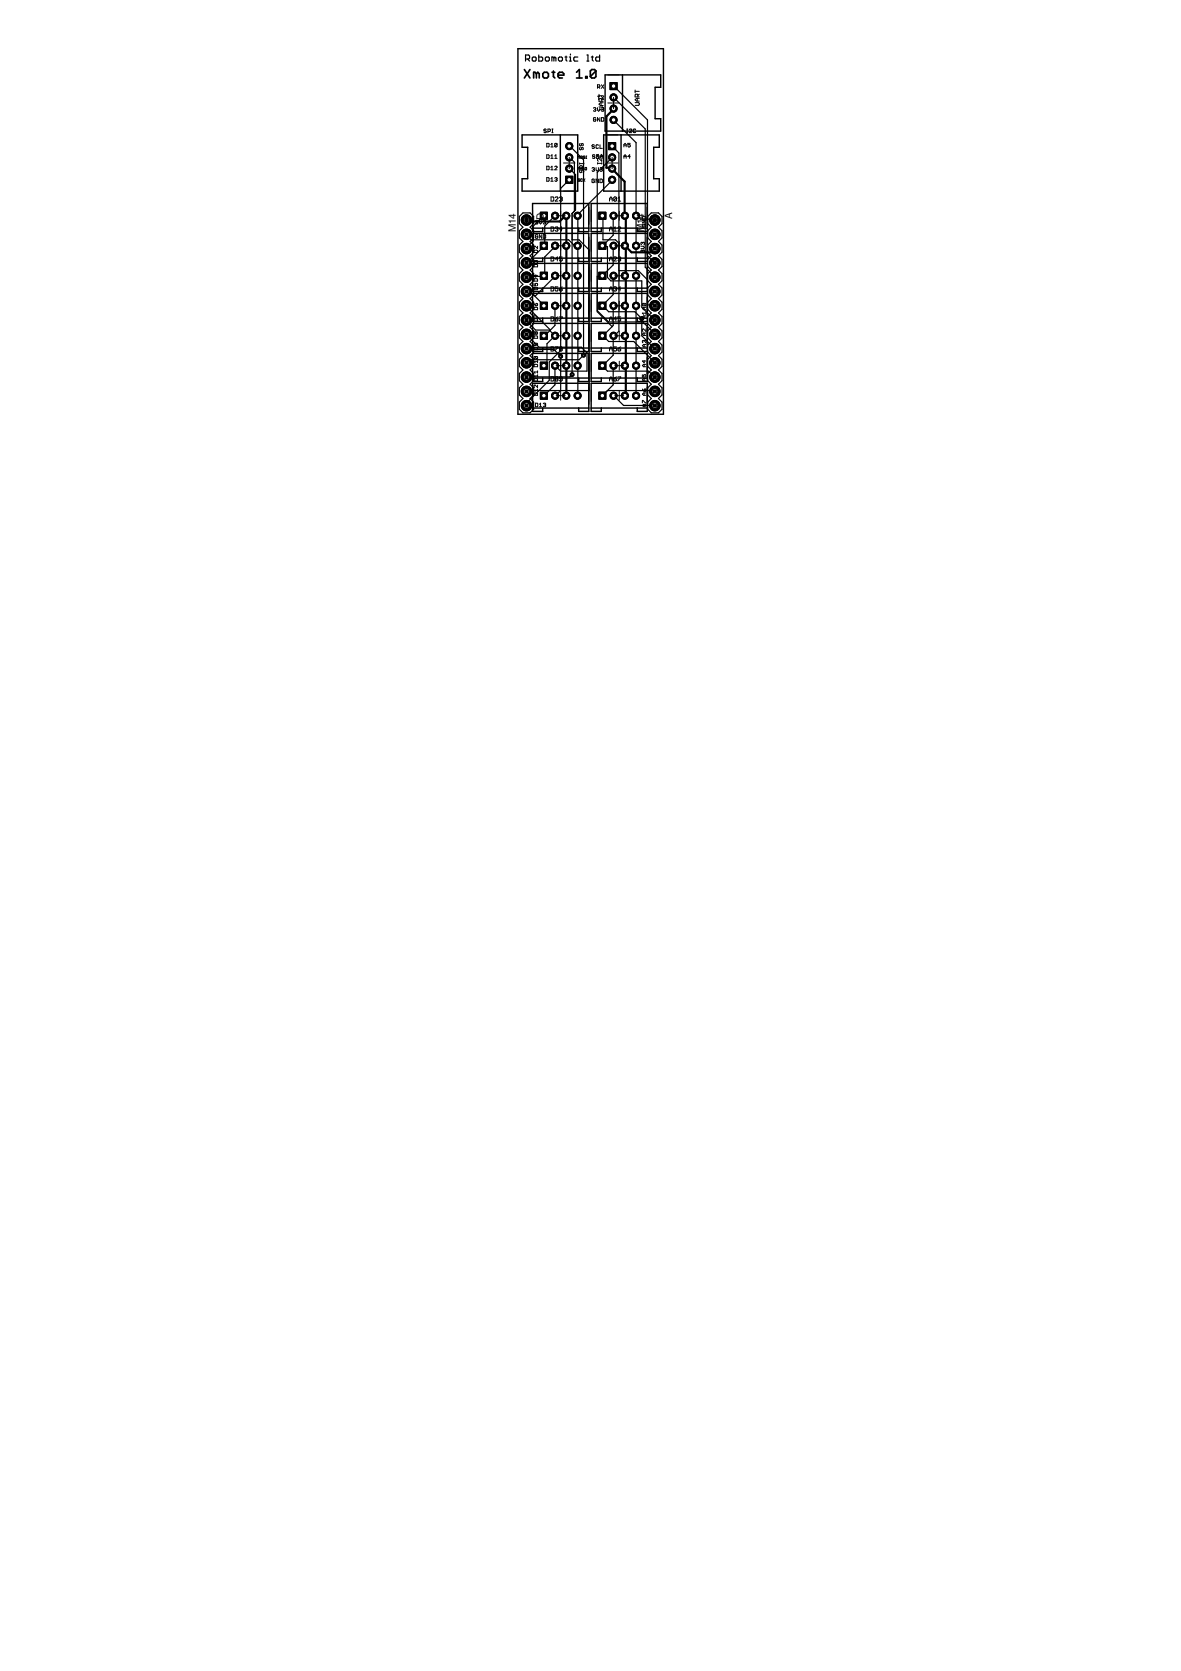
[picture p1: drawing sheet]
<svg xmlns="http://www.w3.org/2000/svg" width="210mm" height="297mm" viewBox="0 0 210 297" stroke-linecap="round" stroke-linejoin="round" font-family="sans-serif">
<defs><g id="words">
<g font-size="1.8">
<text x="91.7" y="41.3" transform="rotate(-90 91.7 41.3)">M14</text>
<text x="96.7" y="39.1" transform="rotate(-90 96.7 39.1)">D</text>
<text x="114.5" y="41.3" transform="rotate(-90 114.5 41.3)">M1</text>
<text x="114.5" y="38.8" transform="rotate(-90 114.5 38.8)">4</text>
<text x="119.5" y="39" transform="rotate(-90 119.5 39)">A</text>
</g>
</g></defs>
<g fill="#000" stroke="#000" stroke-width=".21">
<path d="M101.2 30h.1zM101.7 38l.6-.7zM101.3 30l1 1.1zM102.3 31.1v6.2zM102.5 38.4l6.3-6.3zM102.5 38.4h.2zM107.1 38.4h.1zM108.8 32v.1zM113 38.4h.3zM113.3 38.4l.6 .6zM113.9 39h2.4zM116.3 39l.1 .1z"/>
<path d="M93.6 41.7v.1zM93.6 46.7h.2zM93.6 51.8v.2zM93.6 56.9v.1zM96.6 43.8l-2.8 2.9zM93.6 41.8l.8 .8zM93.6 52h.8zM94.4 52l.6 .6zM95 52.6h.2zM95.2 52.6l3.4-3.5zM93.6 57l1.6 1.7zM96.7 43.7l-.1 .1z"/>
<path d="M95 52.6l1.6 1.6zM96.6 54.2l.1 .2zM95.2 58.7h2.4zM98.7 49l-.1 .1zM97.6 58.7l1 1zM94.4 42.6h6.7zM101.7 38v4.6zM101.1 42.6l1 1zM102.1 43.6h.4zM102.5 43.6l.2 .1zM101.7 42.6h1.2zM102.9 42.6l1.8 1.8z"/>
<path d="M106.1 55.2l2.1 2zM106.1 49.1v6.1zM106.1 49.1h.9zM107 49.1l.1-.1zM107.1 54.4h.1zM107.1 59.7h.1zM107.2 38.4v4.2zM107.1 43.7l.1 .1zM107.2 54.4l1 1zM107.2 59.7l1 1zM108 43.8v5.5zM107.2 43.8h.8z"/>
<path d="M108.2 57.2h6.1zM108.2 55.4h4.6zM108 49.3l.6 .6zM107.2 42.6h2.2zM109.4 42.6l.6 .6zM110 43.2v4.9zM112.8 55.4l1.3 1.2zM113 38.4v5.2zM110 48.1h3.5zM114.1 49.9v4.7zM108.6 49.9h5.5zM114.3 57.2l2 2.1z"/>
<path d="M113.5 48.1l1.6 1.6zM115.1 49.7v4.5zM115.1 54.2h1.2zM116.3 54.2l.1 .2zM114.1 54.6l2.2 2.2zM116.3 56.8l.1 .1zM116.3 59.3l.1 .1zM93.6 62v.1zM93.6 64.3l.4-.4zM93.6 64.3v.2zM93.6 67h7.7zM93.6 69.4h11.1z"/>
<path d="M93.6 69.4v.2zM94 63.9h8.9zM93.6 59.5l2.2 2.2zM93.6 62.1h4.8zM98.7 65l.1 .2zM98.8 65.2l.9 .8zM99.7 66h4.6zM98.4 62.1l1.3 1.2zM101.3 67l.4-.4zM102.9 63.9l.8-.8zM95.8 61.7h7.5zM103.3 61.7l1 1z"/>
<path d="M104.3 62.7v3.3zM104.7 44.4v25zM107.1 70.3l.1-.1zM107.1 65l.1 .2zM107.2 70.2l.8-.8zM108 66h7.3zM107.2 65.2l.8 .8zM108 69.4h8.3zM108.2 60.7h4.4zM109 70.3l.2 .1zM109.2 70.4l1.6 1.7zM110.8 72.1h5.5z"/>
<path d="M112.6 60.7l3.7 3.6zM115.3 66l1 1zM116.3 64.3l.1 .2zM116.3 67h.1zM116.3 69.4l.1 .2zM116.3 72.1h.1z"/>
</g>
<g fill="#000" stroke="#000" stroke-width=".38">
<path d="M109 19.3v.2zM93.6 39.2l.2 .2zM93.8 39.4h5.7zM100.5 38.4l-1 1zM100.5 38.4h.1zM109 19.5l-1.2 1.2zM107.8 20.7v9.1zM107.8 29.8h1zM108.8 29.8v.2zM108.8 30l2.2 2.3zM111 32.3v6.1zM111.1 43.7l.1 .1z"/>
<path d="M111.2 43.8l1 1.1zM112.2 44.9h3.5zM115.7 44.9l.6-.6zM116.3 44.3l.1-.1z"/>
</g>
<circle cx="93.6" cy="39.1" r=".93" fill="#000" stroke="#000" stroke-width=".18"/>
<circle cx="93.6" cy="39.1" r=".51" fill="#fff" stroke="#000" stroke-width=".18"/>
<circle cx="93.6" cy="41.7" r=".93" fill="#000" stroke="#000" stroke-width=".18"/>
<circle cx="93.6" cy="41.7" r=".51" fill="#fff" stroke="#000" stroke-width=".18"/>
<circle cx="93.6" cy="44.2" r=".93" fill="#000" stroke="#000" stroke-width=".18"/>
<circle cx="93.6" cy="44.2" r=".51" fill="#fff" stroke="#000" stroke-width=".18"/>
<circle cx="93.6" cy="46.7" r=".93" fill="#000" stroke="#000" stroke-width=".18"/>
<circle cx="93.6" cy="46.7" r=".51" fill="#fff" stroke="#000" stroke-width=".18"/>
<circle cx="93.6" cy="49.3" r=".93" fill="#000" stroke="#000" stroke-width=".18"/>
<circle cx="93.6" cy="49.3" r=".51" fill="#fff" stroke="#000" stroke-width=".18"/>
<circle cx="93.6" cy="51.8" r=".93" fill="#000" stroke="#000" stroke-width=".18"/>
<circle cx="93.6" cy="51.8" r=".51" fill="#fff" stroke="#000" stroke-width=".18"/>
<circle cx="93.6" cy="54.4" r=".93" fill="#000" stroke="#000" stroke-width=".18"/>
<circle cx="93.6" cy="54.4" r=".51" fill="#fff" stroke="#000" stroke-width=".18"/>
<circle cx="93.6" cy="56.9" r=".93" fill="#000" stroke="#000" stroke-width=".18"/>
<circle cx="93.6" cy="56.9" r=".51" fill="#fff" stroke="#000" stroke-width=".18"/>
<circle cx="93.6" cy="59.4" r=".93" fill="#000" stroke="#000" stroke-width=".18"/>
<circle cx="93.6" cy="59.4" r=".51" fill="#fff" stroke="#000" stroke-width=".18"/>
<circle cx="93.6" cy="62" r=".93" fill="#000" stroke="#000" stroke-width=".18"/>
<circle cx="93.6" cy="62" r=".51" fill="#fff" stroke="#000" stroke-width=".18"/>
<circle cx="93.6" cy="64.5" r=".93" fill="#000" stroke="#000" stroke-width=".18"/>
<circle cx="93.6" cy="64.5" r=".51" fill="#fff" stroke="#000" stroke-width=".18"/>
<circle cx="93.6" cy="67" r=".93" fill="#000" stroke="#000" stroke-width=".18"/>
<circle cx="93.6" cy="67" r=".51" fill="#fff" stroke="#000" stroke-width=".18"/>
<circle cx="93.6" cy="69.6" r=".93" fill="#000" stroke="#000" stroke-width=".18"/>
<circle cx="93.6" cy="69.6" r=".51" fill="#fff" stroke="#000" stroke-width=".18"/>
<circle cx="93.6" cy="72.1" r=".93" fill="#000" stroke="#000" stroke-width=".18"/>
<circle cx="93.6" cy="72.1" r=".51" fill="#fff" stroke="#000" stroke-width=".18"/>
<circle cx="116.4" cy="39.1" r=".93" fill="#000" stroke="#000" stroke-width=".18"/>
<circle cx="116.4" cy="39.1" r=".51" fill="#fff" stroke="#000" stroke-width=".18"/>
<circle cx="116.4" cy="41.7" r=".93" fill="#000" stroke="#000" stroke-width=".18"/>
<circle cx="116.4" cy="41.7" r=".51" fill="#fff" stroke="#000" stroke-width=".18"/>
<circle cx="116.4" cy="44.2" r=".93" fill="#000" stroke="#000" stroke-width=".18"/>
<circle cx="116.4" cy="44.2" r=".51" fill="#fff" stroke="#000" stroke-width=".18"/>
<circle cx="116.4" cy="46.7" r=".93" fill="#000" stroke="#000" stroke-width=".18"/>
<circle cx="116.4" cy="46.7" r=".51" fill="#fff" stroke="#000" stroke-width=".18"/>
<circle cx="116.4" cy="49.3" r=".93" fill="#000" stroke="#000" stroke-width=".18"/>
<circle cx="116.4" cy="49.3" r=".51" fill="#fff" stroke="#000" stroke-width=".18"/>
<circle cx="116.4" cy="51.8" r=".93" fill="#000" stroke="#000" stroke-width=".18"/>
<circle cx="116.4" cy="51.8" r=".51" fill="#fff" stroke="#000" stroke-width=".18"/>
<circle cx="116.4" cy="54.4" r=".93" fill="#000" stroke="#000" stroke-width=".18"/>
<circle cx="116.4" cy="54.4" r=".51" fill="#fff" stroke="#000" stroke-width=".18"/>
<circle cx="116.4" cy="56.9" r=".93" fill="#000" stroke="#000" stroke-width=".18"/>
<circle cx="116.4" cy="56.9" r=".51" fill="#fff" stroke="#000" stroke-width=".18"/>
<circle cx="116.4" cy="59.4" r=".93" fill="#000" stroke="#000" stroke-width=".18"/>
<circle cx="116.4" cy="59.4" r=".51" fill="#fff" stroke="#000" stroke-width=".18"/>
<circle cx="116.4" cy="62" r=".93" fill="#000" stroke="#000" stroke-width=".18"/>
<circle cx="116.4" cy="62" r=".51" fill="#fff" stroke="#000" stroke-width=".18"/>
<circle cx="116.4" cy="64.5" r=".93" fill="#000" stroke="#000" stroke-width=".18"/>
<circle cx="116.4" cy="64.5" r=".51" fill="#fff" stroke="#000" stroke-width=".18"/>
<circle cx="116.4" cy="67" r=".93" fill="#000" stroke="#000" stroke-width=".18"/>
<circle cx="116.4" cy="67" r=".51" fill="#fff" stroke="#000" stroke-width=".18"/>
<circle cx="116.4" cy="69.6" r=".93" fill="#000" stroke="#000" stroke-width=".18"/>
<circle cx="116.4" cy="69.6" r=".51" fill="#fff" stroke="#000" stroke-width=".18"/>
<circle cx="116.4" cy="72.1" r=".93" fill="#000" stroke="#000" stroke-width=".18"/>
<circle cx="116.4" cy="72.1" r=".51" fill="#fff" stroke="#000" stroke-width=".18"/>
<path d="M96 37.7h1.3v1.3h-1.3z" fill="#000" stroke="#000" stroke-width=".18"/>
<circle cx="96.7" cy="38.4" r=".4" fill="#fff" stroke="#000" stroke-width=".18"/>
<circle cx="98.7" cy="38.4" r=".64" fill="#000" stroke="#000" stroke-width=".18"/>
<circle cx="98.7" cy="38.4" r=".4" fill="#fff" stroke="#000" stroke-width=".18"/>
<circle cx="100.6" cy="38.4" r=".64" fill="#000" stroke="#000" stroke-width=".18"/>
<circle cx="100.6" cy="38.4" r=".4" fill="#fff" stroke="#000" stroke-width=".18"/>
<circle cx="102.7" cy="38.4" r=".64" fill="#000" stroke="#000" stroke-width=".18"/>
<circle cx="102.7" cy="38.4" r=".4" fill="#fff" stroke="#000" stroke-width=".18"/>
<path d="M96 43.1h1.3v1.2h-1.3z" fill="#000" stroke="#000" stroke-width=".18"/>
<circle cx="96.7" cy="43.7" r=".4" fill="#fff" stroke="#000" stroke-width=".18"/>
<circle cx="98.7" cy="43.7" r=".64" fill="#000" stroke="#000" stroke-width=".18"/>
<circle cx="98.7" cy="43.7" r=".4" fill="#fff" stroke="#000" stroke-width=".18"/>
<circle cx="100.6" cy="43.7" r=".64" fill="#000" stroke="#000" stroke-width=".18"/>
<circle cx="100.6" cy="43.7" r=".4" fill="#fff" stroke="#000" stroke-width=".18"/>
<circle cx="102.7" cy="43.7" r=".64" fill="#000" stroke="#000" stroke-width=".18"/>
<circle cx="102.7" cy="43.7" r=".4" fill="#fff" stroke="#000" stroke-width=".18"/>
<path d="M96 48.4h1.3v1.3h-1.3z" fill="#000" stroke="#000" stroke-width=".18"/>
<circle cx="96.7" cy="49" r=".4" fill="#fff" stroke="#000" stroke-width=".18"/>
<circle cx="98.7" cy="49" r=".64" fill="#000" stroke="#000" stroke-width=".18"/>
<circle cx="98.7" cy="49" r=".4" fill="#fff" stroke="#000" stroke-width=".18"/>
<circle cx="100.6" cy="49" r=".64" fill="#000" stroke="#000" stroke-width=".18"/>
<circle cx="100.6" cy="49" r=".4" fill="#fff" stroke="#000" stroke-width=".18"/>
<circle cx="102.7" cy="49" r=".64" fill="#000" stroke="#000" stroke-width=".18"/>
<circle cx="102.7" cy="49" r=".4" fill="#fff" stroke="#000" stroke-width=".18"/>
<path d="M96 53.7h1.3v1.3h-1.3z" fill="#000" stroke="#000" stroke-width=".18"/>
<circle cx="96.7" cy="54.4" r=".4" fill="#fff" stroke="#000" stroke-width=".18"/>
<circle cx="98.7" cy="54.4" r=".64" fill="#000" stroke="#000" stroke-width=".18"/>
<circle cx="98.7" cy="54.4" r=".4" fill="#fff" stroke="#000" stroke-width=".18"/>
<circle cx="100.6" cy="54.4" r=".64" fill="#000" stroke="#000" stroke-width=".18"/>
<circle cx="100.6" cy="54.4" r=".4" fill="#fff" stroke="#000" stroke-width=".18"/>
<circle cx="102.7" cy="54.4" r=".64" fill="#000" stroke="#000" stroke-width=".18"/>
<circle cx="102.7" cy="54.4" r=".4" fill="#fff" stroke="#000" stroke-width=".18"/>
<path d="M96 59.1h1.3v1.2h-1.3z" fill="#000" stroke="#000" stroke-width=".18"/>
<circle cx="96.7" cy="59.7" r=".4" fill="#fff" stroke="#000" stroke-width=".18"/>
<circle cx="98.7" cy="59.7" r=".64" fill="#000" stroke="#000" stroke-width=".18"/>
<circle cx="98.7" cy="59.7" r=".4" fill="#fff" stroke="#000" stroke-width=".18"/>
<circle cx="100.6" cy="59.7" r=".64" fill="#000" stroke="#000" stroke-width=".18"/>
<circle cx="100.6" cy="59.7" r=".4" fill="#fff" stroke="#000" stroke-width=".18"/>
<circle cx="102.7" cy="59.7" r=".64" fill="#000" stroke="#000" stroke-width=".18"/>
<circle cx="102.7" cy="59.7" r=".4" fill="#fff" stroke="#000" stroke-width=".18"/>
<path d="M96 64.4h1.3v1.2h-1.3z" fill="#000" stroke="#000" stroke-width=".18"/>
<circle cx="96.7" cy="65" r=".4" fill="#fff" stroke="#000" stroke-width=".18"/>
<circle cx="98.7" cy="65" r=".64" fill="#000" stroke="#000" stroke-width=".18"/>
<circle cx="98.7" cy="65" r=".4" fill="#fff" stroke="#000" stroke-width=".18"/>
<circle cx="100.6" cy="65" r=".64" fill="#000" stroke="#000" stroke-width=".18"/>
<circle cx="100.6" cy="65" r=".4" fill="#fff" stroke="#000" stroke-width=".18"/>
<circle cx="102.7" cy="65" r=".64" fill="#000" stroke="#000" stroke-width=".18"/>
<circle cx="102.7" cy="65" r=".4" fill="#fff" stroke="#000" stroke-width=".18"/>
<path d="M96 69.7h1.3v1.3h-1.3z" fill="#000" stroke="#000" stroke-width=".18"/>
<circle cx="96.7" cy="70.3" r=".4" fill="#fff" stroke="#000" stroke-width=".18"/>
<circle cx="98.7" cy="70.3" r=".64" fill="#000" stroke="#000" stroke-width=".18"/>
<circle cx="98.7" cy="70.3" r=".4" fill="#fff" stroke="#000" stroke-width=".18"/>
<circle cx="100.6" cy="70.3" r=".64" fill="#000" stroke="#000" stroke-width=".18"/>
<circle cx="100.6" cy="70.3" r=".4" fill="#fff" stroke="#000" stroke-width=".18"/>
<circle cx="102.7" cy="70.3" r=".64" fill="#000" stroke="#000" stroke-width=".18"/>
<circle cx="102.7" cy="70.3" r=".4" fill="#fff" stroke="#000" stroke-width=".18"/>
<path d="M106.4 37.7h1.3v1.3h-1.3z" fill="#000" stroke="#000" stroke-width=".18"/>
<circle cx="107.1" cy="38.4" r=".4" fill="#fff" stroke="#000" stroke-width=".18"/>
<circle cx="109" cy="38.4" r=".64" fill="#000" stroke="#000" stroke-width=".18"/>
<circle cx="109" cy="38.4" r=".4" fill="#fff" stroke="#000" stroke-width=".18"/>
<circle cx="111.1" cy="38.4" r=".64" fill="#000" stroke="#000" stroke-width=".18"/>
<circle cx="111.1" cy="38.4" r=".4" fill="#fff" stroke="#000" stroke-width=".18"/>
<circle cx="113" cy="38.4" r=".64" fill="#000" stroke="#000" stroke-width=".18"/>
<circle cx="113" cy="38.4" r=".4" fill="#fff" stroke="#000" stroke-width=".18"/>
<path d="M106.4 43.1h1.3v1.2h-1.3z" fill="#000" stroke="#000" stroke-width=".18"/>
<circle cx="107.1" cy="43.7" r=".4" fill="#fff" stroke="#000" stroke-width=".18"/>
<circle cx="109" cy="43.7" r=".64" fill="#000" stroke="#000" stroke-width=".18"/>
<circle cx="109" cy="43.7" r=".4" fill="#fff" stroke="#000" stroke-width=".18"/>
<circle cx="111.1" cy="43.7" r=".64" fill="#000" stroke="#000" stroke-width=".18"/>
<circle cx="111.1" cy="43.7" r=".4" fill="#fff" stroke="#000" stroke-width=".18"/>
<circle cx="113" cy="43.7" r=".64" fill="#000" stroke="#000" stroke-width=".18"/>
<circle cx="113" cy="43.7" r=".4" fill="#fff" stroke="#000" stroke-width=".18"/>
<path d="M106.4 48.4h1.3v1.3h-1.3z" fill="#000" stroke="#000" stroke-width=".18"/>
<circle cx="107.1" cy="49" r=".4" fill="#fff" stroke="#000" stroke-width=".18"/>
<circle cx="109" cy="49" r=".64" fill="#000" stroke="#000" stroke-width=".18"/>
<circle cx="109" cy="49" r=".4" fill="#fff" stroke="#000" stroke-width=".18"/>
<circle cx="111.1" cy="49" r=".64" fill="#000" stroke="#000" stroke-width=".18"/>
<circle cx="111.1" cy="49" r=".4" fill="#fff" stroke="#000" stroke-width=".18"/>
<circle cx="113" cy="49" r=".64" fill="#000" stroke="#000" stroke-width=".18"/>
<circle cx="113" cy="49" r=".4" fill="#fff" stroke="#000" stroke-width=".18"/>
<path d="M106.4 53.7h1.3v1.3h-1.3z" fill="#000" stroke="#000" stroke-width=".18"/>
<circle cx="107.1" cy="54.4" r=".4" fill="#fff" stroke="#000" stroke-width=".18"/>
<circle cx="109" cy="54.4" r=".64" fill="#000" stroke="#000" stroke-width=".18"/>
<circle cx="109" cy="54.4" r=".4" fill="#fff" stroke="#000" stroke-width=".18"/>
<circle cx="111.1" cy="54.4" r=".64" fill="#000" stroke="#000" stroke-width=".18"/>
<circle cx="111.1" cy="54.4" r=".4" fill="#fff" stroke="#000" stroke-width=".18"/>
<circle cx="113" cy="54.4" r=".64" fill="#000" stroke="#000" stroke-width=".18"/>
<circle cx="113" cy="54.4" r=".4" fill="#fff" stroke="#000" stroke-width=".18"/>
<path d="M106.4 59.1h1.3v1.2h-1.3z" fill="#000" stroke="#000" stroke-width=".18"/>
<circle cx="107.1" cy="59.7" r=".4" fill="#fff" stroke="#000" stroke-width=".18"/>
<circle cx="109" cy="59.7" r=".64" fill="#000" stroke="#000" stroke-width=".18"/>
<circle cx="109" cy="59.7" r=".4" fill="#fff" stroke="#000" stroke-width=".18"/>
<circle cx="111.1" cy="59.7" r=".64" fill="#000" stroke="#000" stroke-width=".18"/>
<circle cx="111.1" cy="59.7" r=".4" fill="#fff" stroke="#000" stroke-width=".18"/>
<circle cx="113" cy="59.7" r=".64" fill="#000" stroke="#000" stroke-width=".18"/>
<circle cx="113" cy="59.7" r=".4" fill="#fff" stroke="#000" stroke-width=".18"/>
<path d="M100.5 31.3h1.3v1.3h-1.3z" fill="#000" stroke="#000" stroke-width=".18"/>
<circle cx="101.2" cy="32" r=".4" fill="#fff" stroke="#000" stroke-width=".18"/>
<circle cx="101.2" cy="30" r=".64" fill="#000" stroke="#000" stroke-width=".18"/>
<circle cx="101.2" cy="30" r=".4" fill="#fff" stroke="#000" stroke-width=".18"/>
<circle cx="101.2" cy="28" r=".64" fill="#000" stroke="#000" stroke-width=".18"/>
<circle cx="101.2" cy="28" r=".4" fill="#fff" stroke="#000" stroke-width=".18"/>
<circle cx="101.2" cy="26" r=".64" fill="#000" stroke="#000" stroke-width=".18"/>
<circle cx="101.2" cy="26" r=".4" fill="#fff" stroke="#000" stroke-width=".18"/>
<path d="M108.2 25.3h1.2v1.3h-1.2z" fill="#000" stroke="#000" stroke-width=".18"/>
<circle cx="108.8" cy="26" r=".4" fill="#fff" stroke="#000" stroke-width=".18"/>
<circle cx="108.8" cy="28" r=".64" fill="#000" stroke="#000" stroke-width=".18"/>
<circle cx="108.8" cy="28" r=".4" fill="#fff" stroke="#000" stroke-width=".18"/>
<circle cx="108.8" cy="30" r=".64" fill="#000" stroke="#000" stroke-width=".18"/>
<circle cx="108.8" cy="30" r=".4" fill="#fff" stroke="#000" stroke-width=".18"/>
<circle cx="108.8" cy="32" r=".64" fill="#000" stroke="#000" stroke-width=".18"/>
<circle cx="108.8" cy="32" r=".4" fill="#fff" stroke="#000" stroke-width=".18"/>
<path d="M106.4 64.4h1.3v1.2h-1.3z" fill="#000" stroke="#000" stroke-width=".18"/>
<circle cx="107.1" cy="65" r=".4" fill="#fff" stroke="#000" stroke-width=".18"/>
<circle cx="109" cy="65" r=".64" fill="#000" stroke="#000" stroke-width=".18"/>
<circle cx="109" cy="65" r=".4" fill="#fff" stroke="#000" stroke-width=".18"/>
<circle cx="111.1" cy="65" r=".64" fill="#000" stroke="#000" stroke-width=".18"/>
<circle cx="111.1" cy="65" r=".4" fill="#fff" stroke="#000" stroke-width=".18"/>
<circle cx="113" cy="65" r=".64" fill="#000" stroke="#000" stroke-width=".18"/>
<circle cx="113" cy="65" r=".4" fill="#fff" stroke="#000" stroke-width=".18"/>
<path d="M106.4 69.7h1.3v1.3h-1.3z" fill="#000" stroke="#000" stroke-width=".18"/>
<circle cx="107.1" cy="70.3" r=".4" fill="#fff" stroke="#000" stroke-width=".18"/>
<circle cx="109" cy="70.3" r=".64" fill="#000" stroke="#000" stroke-width=".18"/>
<circle cx="109" cy="70.3" r=".4" fill="#fff" stroke="#000" stroke-width=".18"/>
<circle cx="111.1" cy="70.3" r=".64" fill="#000" stroke="#000" stroke-width=".18"/>
<circle cx="111.1" cy="70.3" r=".4" fill="#fff" stroke="#000" stroke-width=".18"/>
<circle cx="113" cy="70.3" r=".64" fill="#000" stroke="#000" stroke-width=".18"/>
<circle cx="113" cy="70.3" r=".4" fill="#fff" stroke="#000" stroke-width=".18"/>
<path d="M108.4 14.7h1.3v1.2h-1.3z" fill="#000" stroke="#000" stroke-width=".18"/>
<circle cx="109" cy="15.3" r=".4" fill="#fff" stroke="#000" stroke-width=".18"/>
<circle cx="109" cy="17.3" r=".64" fill="#000" stroke="#000" stroke-width=".18"/>
<circle cx="109" cy="17.3" r=".4" fill="#fff" stroke="#000" stroke-width=".18"/>
<circle cx="109" cy="19.3" r=".64" fill="#000" stroke="#000" stroke-width=".18"/>
<circle cx="109" cy="19.3" r=".4" fill="#fff" stroke="#000" stroke-width=".18"/>
<circle cx="109" cy="21.3" r=".64" fill="#000" stroke="#000" stroke-width=".18"/>
<circle cx="109" cy="21.3" r=".4" fill="#fff" stroke="#000" stroke-width=".18"/>
<circle cx="99.7" cy="63.3" r=".34" fill="#000" stroke="#000" stroke-width=".18"/>
<circle cx="99.7" cy="63.3" r=".17" fill="#fff" stroke="#000" stroke-width=".18"/>
<circle cx="103.7" cy="63.1" r=".34" fill="#000" stroke="#000" stroke-width=".18"/>
<circle cx="103.7" cy="63.1" r=".17" fill="#fff" stroke="#000" stroke-width=".18"/>
<circle cx="101.7" cy="66.6" r=".34" fill="#000" stroke="#000" stroke-width=".18"/>
<circle cx="101.7" cy="66.6" r=".17" fill="#fff" stroke="#000" stroke-width=".18"/>
<circle cx="114.1" cy="56.6" r=".34" fill="#000" stroke="#000" stroke-width=".18"/>
<circle cx="114.1" cy="56.6" r=".17" fill="#fff" stroke="#000" stroke-width=".18"/>
<g fill="#000" stroke="#000" stroke-width=".21">
<path d="M109 15.3l.2 .1zM109 17.3l.2 .1zM99.7 33.5l1.4-1.4zM101.1 32.1l.1-.1zM101.2 26h.1zM101.2 28h.1zM101.7 38l.4-.5zM101.3 28l.8 .8zM102.1 28.8v8.7zM101.3 26l2.4 2.4zM106.1 30.6l2.7-2.6zM109 21.3l.2 .2z"/>
<path d="M108.8 26l1.2 1.2zM109.2 21.5l3.8 3.9zM113 25.4v13zM109.2 17.4l5.5 5.5zM109.2 15.4l5.9 5.9zM94.8 42.8l-1.2 1.2zM93.6 44v.2zM93.6 49.1h3zM93.6 49.1v.2zM96.6 38.4l-1.8 1.8zM94.8 40.2v2.6zM96.7 49l-.1 .1z"/>
<path d="M96.7 43.7l.1-.1zM96.7 49l.1-.1zM96.7 59.7h.1zM98.6 38.4l-1.8 1.8zM96.8 40.2v3.4zM98.6 43.8l-1.8 1.9zM96.8 45.7v3.2zM96.8 59.7l1-1zM98.6 57.8l-.8 .9zM93.6 54.4l4.2 4.3zM98.7 43.7l-.1 .1zM98.6 54.4v3.4z"/>
<path d="M102.7 48.9v.1zM102.7 54.2v.2zM102.7 54.4v5.3zM102.7 43.8v5.1zM102.7 43.7v.1zM102.7 38.4v5.2zM102.7 49.1v5.1zM102.7 49v.1zM106.1 30.6v24.8zM107.1 43.7l.1-.1zM107.1 49l.1-.1zM107.2 54.2l-.1 .2z"/>
<path d="M107.1 59.7h.1zM109 41.8l-1.8 1.8zM107.2 48.9l1.8-1.8zM109 52.4l-1.8 1.8zM107.2 59.7l1.6-1.6zM109 57.8l-.2 .3zM106.1 55.4l2.7 2.7zM109 38.4v3.4zM109 43.8v3.3zM109 43.7v.1zM109 49.1v3.3zM109 49v.1z"/>
<path d="M109 54.4v3.4zM109 59.7h.2zM110 58.9l-.8 .8zM110 27.2v31.7zM113 43.8v5.1zM113 48.9v.1zM113 43.7v.1zM113 54.4v5.3zM113 49.1v5.1zM113 49v.1zM113 54.2v.2zM114.1 59.7l2.2 2.2z"/>
<path d="M114.1 56.6v3.1zM114.7 22.9v24.6zM115.1 21.3v24.2zM115.1 45.5l1.2 1.2zM116.3 46.7h.1zM114.7 47.5l1.6 1.6zM116.3 49.1l.1 .2zM97.6 67.6l-4 4.1zM93.6 71.7v.4zM96.7 65h.1zM96.7 70.3l.1-.1zM96.8 65l.4-.4z"/>
<path d="M96.8 70.2l1.8-1.8zM97.2 61.1v3.5zM97.2 61.1l1.4-1.4zM97.6 64.3l2.1-2zM97.6 64.3v3.3zM98.6 65.2v3.2zM98.7 65l-.1 .2zM98.7 70.3l.1-.1zM98.8 70.2l.9-.8zM99.7 63.3v6.1zM99.7 33.5v28.8zM101.7 38v28.6z"/>
<path d="M102.7 70.2v.1zM102.7 65.2v5zM102.7 65v.2zM102.7 59.7v5.3zM103.7 28.4v34.7zM107.1 65h.1zM107.1 70.3l.1-.1zM107.2 65l1.8-1.9zM109 68.4l-1.8 1.8zM109 59.7v3.4zM109 65.2v3.2zM109 65v.2z"/>
<path d="M113 65.2v5zM113 70.2v.1zM113 65v.2zM113 59.7v5.3zM116.3 61.9l.1 .1z"/>
</g>
<g fill="#000" stroke="#000" stroke-width=".38">
<path d="M111.1 38.4h.1zM100.7 48.9l-.1 .1zM100.7 54.2l-.1 .2zM100.7 54.4v5.3zM100.7 43.8v5.1zM100.6 43.7l.1 .1zM100.7 38.4v5.2zM100.7 49.1v5.1zM100.6 49l.1 .1zM111.1 49l.1-.1zM111.1 43.7l.1-.1zM111.1 54.4l.1-.2z"/>
<path d="M111.2 54.4v5.3zM111.1 54.4h.1zM111.1 59.7h.1zM111.2 43.8v5.1zM111.1 43.7l.1 .1zM111.2 38.4v5.2zM111.2 49.1v5.1zM111.1 49l.1 .1zM100.7 70.2l-.1 .1zM100.7 65.2v5zM100.6 65l.1 .2zM100.7 59.7v5.3z"/>
<path d="M111.1 70.3l.1-.1zM111.1 65h.1zM111.2 65.2v5zM111.1 65l.1 .2zM111.2 59.7v5.3z"/>
</g>
<circle cx="93.6" cy="39.1" r=".93" fill="#000" stroke="#000" stroke-width=".18"/>
<circle cx="93.6" cy="39.1" r=".51" fill="#fff" stroke="#000" stroke-width=".18"/>
<circle cx="93.6" cy="41.7" r=".93" fill="#000" stroke="#000" stroke-width=".18"/>
<circle cx="93.6" cy="41.7" r=".51" fill="#fff" stroke="#000" stroke-width=".18"/>
<circle cx="93.6" cy="44.2" r=".93" fill="#000" stroke="#000" stroke-width=".18"/>
<circle cx="93.6" cy="44.2" r=".51" fill="#fff" stroke="#000" stroke-width=".18"/>
<circle cx="93.6" cy="46.7" r=".93" fill="#000" stroke="#000" stroke-width=".18"/>
<circle cx="93.6" cy="46.7" r=".51" fill="#fff" stroke="#000" stroke-width=".18"/>
<circle cx="93.6" cy="49.3" r=".93" fill="#000" stroke="#000" stroke-width=".18"/>
<circle cx="93.6" cy="49.3" r=".51" fill="#fff" stroke="#000" stroke-width=".18"/>
<circle cx="93.6" cy="51.8" r=".93" fill="#000" stroke="#000" stroke-width=".18"/>
<circle cx="93.6" cy="51.8" r=".51" fill="#fff" stroke="#000" stroke-width=".18"/>
<circle cx="93.6" cy="54.4" r=".93" fill="#000" stroke="#000" stroke-width=".18"/>
<circle cx="93.6" cy="54.4" r=".51" fill="#fff" stroke="#000" stroke-width=".18"/>
<circle cx="93.6" cy="56.9" r=".93" fill="#000" stroke="#000" stroke-width=".18"/>
<circle cx="93.6" cy="56.9" r=".51" fill="#fff" stroke="#000" stroke-width=".18"/>
<circle cx="93.6" cy="59.4" r=".93" fill="#000" stroke="#000" stroke-width=".18"/>
<circle cx="93.6" cy="59.4" r=".51" fill="#fff" stroke="#000" stroke-width=".18"/>
<circle cx="93.6" cy="62" r=".93" fill="#000" stroke="#000" stroke-width=".18"/>
<circle cx="93.6" cy="62" r=".51" fill="#fff" stroke="#000" stroke-width=".18"/>
<circle cx="93.6" cy="64.5" r=".93" fill="#000" stroke="#000" stroke-width=".18"/>
<circle cx="93.6" cy="64.5" r=".51" fill="#fff" stroke="#000" stroke-width=".18"/>
<circle cx="93.6" cy="67" r=".93" fill="#000" stroke="#000" stroke-width=".18"/>
<circle cx="93.6" cy="67" r=".51" fill="#fff" stroke="#000" stroke-width=".18"/>
<circle cx="93.6" cy="69.6" r=".93" fill="#000" stroke="#000" stroke-width=".18"/>
<circle cx="93.6" cy="69.6" r=".51" fill="#fff" stroke="#000" stroke-width=".18"/>
<circle cx="93.6" cy="72.1" r=".93" fill="#000" stroke="#000" stroke-width=".18"/>
<circle cx="93.6" cy="72.1" r=".51" fill="#fff" stroke="#000" stroke-width=".18"/>
<circle cx="116.4" cy="39.1" r=".93" fill="#000" stroke="#000" stroke-width=".18"/>
<circle cx="116.4" cy="39.1" r=".51" fill="#fff" stroke="#000" stroke-width=".18"/>
<circle cx="116.4" cy="41.7" r=".93" fill="#000" stroke="#000" stroke-width=".18"/>
<circle cx="116.4" cy="41.7" r=".51" fill="#fff" stroke="#000" stroke-width=".18"/>
<circle cx="116.4" cy="44.2" r=".93" fill="#000" stroke="#000" stroke-width=".18"/>
<circle cx="116.4" cy="44.2" r=".51" fill="#fff" stroke="#000" stroke-width=".18"/>
<circle cx="116.4" cy="46.7" r=".93" fill="#000" stroke="#000" stroke-width=".18"/>
<circle cx="116.4" cy="46.7" r=".51" fill="#fff" stroke="#000" stroke-width=".18"/>
<circle cx="116.4" cy="49.3" r=".93" fill="#000" stroke="#000" stroke-width=".18"/>
<circle cx="116.4" cy="49.3" r=".51" fill="#fff" stroke="#000" stroke-width=".18"/>
<circle cx="116.4" cy="51.8" r=".93" fill="#000" stroke="#000" stroke-width=".18"/>
<circle cx="116.4" cy="51.8" r=".51" fill="#fff" stroke="#000" stroke-width=".18"/>
<circle cx="116.4" cy="54.4" r=".93" fill="#000" stroke="#000" stroke-width=".18"/>
<circle cx="116.4" cy="54.4" r=".51" fill="#fff" stroke="#000" stroke-width=".18"/>
<circle cx="116.4" cy="56.9" r=".93" fill="#000" stroke="#000" stroke-width=".18"/>
<circle cx="116.4" cy="56.9" r=".51" fill="#fff" stroke="#000" stroke-width=".18"/>
<circle cx="116.4" cy="59.4" r=".93" fill="#000" stroke="#000" stroke-width=".18"/>
<circle cx="116.4" cy="59.4" r=".51" fill="#fff" stroke="#000" stroke-width=".18"/>
<circle cx="116.4" cy="62" r=".93" fill="#000" stroke="#000" stroke-width=".18"/>
<circle cx="116.4" cy="62" r=".51" fill="#fff" stroke="#000" stroke-width=".18"/>
<circle cx="116.4" cy="64.5" r=".93" fill="#000" stroke="#000" stroke-width=".18"/>
<circle cx="116.4" cy="64.5" r=".51" fill="#fff" stroke="#000" stroke-width=".18"/>
<circle cx="116.4" cy="67" r=".93" fill="#000" stroke="#000" stroke-width=".18"/>
<circle cx="116.4" cy="67" r=".51" fill="#fff" stroke="#000" stroke-width=".18"/>
<circle cx="116.4" cy="69.6" r=".93" fill="#000" stroke="#000" stroke-width=".18"/>
<circle cx="116.4" cy="69.6" r=".51" fill="#fff" stroke="#000" stroke-width=".18"/>
<circle cx="116.4" cy="72.1" r=".93" fill="#000" stroke="#000" stroke-width=".18"/>
<circle cx="116.4" cy="72.1" r=".51" fill="#fff" stroke="#000" stroke-width=".18"/>
<path d="M96 37.7h1.3v1.3h-1.3z" fill="#000" stroke="#000" stroke-width=".18"/>
<circle cx="96.7" cy="38.4" r=".4" fill="#fff" stroke="#000" stroke-width=".18"/>
<circle cx="98.7" cy="38.4" r=".64" fill="#000" stroke="#000" stroke-width=".18"/>
<circle cx="98.7" cy="38.4" r=".4" fill="#fff" stroke="#000" stroke-width=".18"/>
<circle cx="100.6" cy="38.4" r=".64" fill="#000" stroke="#000" stroke-width=".18"/>
<circle cx="100.6" cy="38.4" r=".4" fill="#fff" stroke="#000" stroke-width=".18"/>
<circle cx="102.7" cy="38.4" r=".64" fill="#000" stroke="#000" stroke-width=".18"/>
<circle cx="102.7" cy="38.4" r=".4" fill="#fff" stroke="#000" stroke-width=".18"/>
<path d="M96 43.1h1.3v1.2h-1.3z" fill="#000" stroke="#000" stroke-width=".18"/>
<circle cx="96.7" cy="43.7" r=".4" fill="#fff" stroke="#000" stroke-width=".18"/>
<circle cx="98.7" cy="43.7" r=".64" fill="#000" stroke="#000" stroke-width=".18"/>
<circle cx="98.7" cy="43.7" r=".4" fill="#fff" stroke="#000" stroke-width=".18"/>
<circle cx="100.6" cy="43.7" r=".64" fill="#000" stroke="#000" stroke-width=".18"/>
<circle cx="100.6" cy="43.7" r=".4" fill="#fff" stroke="#000" stroke-width=".18"/>
<circle cx="102.7" cy="43.7" r=".64" fill="#000" stroke="#000" stroke-width=".18"/>
<circle cx="102.7" cy="43.7" r=".4" fill="#fff" stroke="#000" stroke-width=".18"/>
<path d="M96 48.4h1.3v1.3h-1.3z" fill="#000" stroke="#000" stroke-width=".18"/>
<circle cx="96.7" cy="49" r=".4" fill="#fff" stroke="#000" stroke-width=".18"/>
<circle cx="98.7" cy="49" r=".64" fill="#000" stroke="#000" stroke-width=".18"/>
<circle cx="98.7" cy="49" r=".4" fill="#fff" stroke="#000" stroke-width=".18"/>
<circle cx="100.6" cy="49" r=".64" fill="#000" stroke="#000" stroke-width=".18"/>
<circle cx="100.6" cy="49" r=".4" fill="#fff" stroke="#000" stroke-width=".18"/>
<circle cx="102.7" cy="49" r=".64" fill="#000" stroke="#000" stroke-width=".18"/>
<circle cx="102.7" cy="49" r=".4" fill="#fff" stroke="#000" stroke-width=".18"/>
<path d="M96 53.7h1.3v1.3h-1.3z" fill="#000" stroke="#000" stroke-width=".18"/>
<circle cx="96.7" cy="54.4" r=".4" fill="#fff" stroke="#000" stroke-width=".18"/>
<circle cx="98.7" cy="54.4" r=".64" fill="#000" stroke="#000" stroke-width=".18"/>
<circle cx="98.7" cy="54.4" r=".4" fill="#fff" stroke="#000" stroke-width=".18"/>
<circle cx="100.6" cy="54.4" r=".64" fill="#000" stroke="#000" stroke-width=".18"/>
<circle cx="100.6" cy="54.4" r=".4" fill="#fff" stroke="#000" stroke-width=".18"/>
<circle cx="102.7" cy="54.4" r=".64" fill="#000" stroke="#000" stroke-width=".18"/>
<circle cx="102.7" cy="54.4" r=".4" fill="#fff" stroke="#000" stroke-width=".18"/>
<path d="M96 59.1h1.3v1.2h-1.3z" fill="#000" stroke="#000" stroke-width=".18"/>
<circle cx="96.7" cy="59.7" r=".4" fill="#fff" stroke="#000" stroke-width=".18"/>
<circle cx="98.7" cy="59.7" r=".64" fill="#000" stroke="#000" stroke-width=".18"/>
<circle cx="98.7" cy="59.7" r=".4" fill="#fff" stroke="#000" stroke-width=".18"/>
<circle cx="100.6" cy="59.7" r=".64" fill="#000" stroke="#000" stroke-width=".18"/>
<circle cx="100.6" cy="59.7" r=".4" fill="#fff" stroke="#000" stroke-width=".18"/>
<circle cx="102.7" cy="59.7" r=".64" fill="#000" stroke="#000" stroke-width=".18"/>
<circle cx="102.7" cy="59.7" r=".4" fill="#fff" stroke="#000" stroke-width=".18"/>
<path d="M96 64.4h1.3v1.2h-1.3z" fill="#000" stroke="#000" stroke-width=".18"/>
<circle cx="96.7" cy="65" r=".4" fill="#fff" stroke="#000" stroke-width=".18"/>
<circle cx="98.7" cy="65" r=".64" fill="#000" stroke="#000" stroke-width=".18"/>
<circle cx="98.7" cy="65" r=".4" fill="#fff" stroke="#000" stroke-width=".18"/>
<circle cx="100.6" cy="65" r=".64" fill="#000" stroke="#000" stroke-width=".18"/>
<circle cx="100.6" cy="65" r=".4" fill="#fff" stroke="#000" stroke-width=".18"/>
<circle cx="102.7" cy="65" r=".64" fill="#000" stroke="#000" stroke-width=".18"/>
<circle cx="102.7" cy="65" r=".4" fill="#fff" stroke="#000" stroke-width=".18"/>
<path d="M96 69.7h1.3v1.3h-1.3z" fill="#000" stroke="#000" stroke-width=".18"/>
<circle cx="96.7" cy="70.3" r=".4" fill="#fff" stroke="#000" stroke-width=".18"/>
<circle cx="98.7" cy="70.3" r=".64" fill="#000" stroke="#000" stroke-width=".18"/>
<circle cx="98.7" cy="70.3" r=".4" fill="#fff" stroke="#000" stroke-width=".18"/>
<circle cx="100.6" cy="70.3" r=".64" fill="#000" stroke="#000" stroke-width=".18"/>
<circle cx="100.6" cy="70.3" r=".4" fill="#fff" stroke="#000" stroke-width=".18"/>
<circle cx="102.7" cy="70.3" r=".64" fill="#000" stroke="#000" stroke-width=".18"/>
<circle cx="102.7" cy="70.3" r=".4" fill="#fff" stroke="#000" stroke-width=".18"/>
<path d="M106.4 37.7h1.3v1.3h-1.3z" fill="#000" stroke="#000" stroke-width=".18"/>
<circle cx="107.1" cy="38.4" r=".4" fill="#fff" stroke="#000" stroke-width=".18"/>
<circle cx="109" cy="38.4" r=".64" fill="#000" stroke="#000" stroke-width=".18"/>
<circle cx="109" cy="38.4" r=".4" fill="#fff" stroke="#000" stroke-width=".18"/>
<circle cx="111.1" cy="38.4" r=".64" fill="#000" stroke="#000" stroke-width=".18"/>
<circle cx="111.1" cy="38.4" r=".4" fill="#fff" stroke="#000" stroke-width=".18"/>
<circle cx="113" cy="38.4" r=".64" fill="#000" stroke="#000" stroke-width=".18"/>
<circle cx="113" cy="38.4" r=".4" fill="#fff" stroke="#000" stroke-width=".18"/>
<path d="M106.4 43.1h1.3v1.2h-1.3z" fill="#000" stroke="#000" stroke-width=".18"/>
<circle cx="107.1" cy="43.7" r=".4" fill="#fff" stroke="#000" stroke-width=".18"/>
<circle cx="109" cy="43.7" r=".64" fill="#000" stroke="#000" stroke-width=".18"/>
<circle cx="109" cy="43.7" r=".4" fill="#fff" stroke="#000" stroke-width=".18"/>
<circle cx="111.1" cy="43.7" r=".64" fill="#000" stroke="#000" stroke-width=".18"/>
<circle cx="111.1" cy="43.7" r=".4" fill="#fff" stroke="#000" stroke-width=".18"/>
<circle cx="113" cy="43.7" r=".64" fill="#000" stroke="#000" stroke-width=".18"/>
<circle cx="113" cy="43.7" r=".4" fill="#fff" stroke="#000" stroke-width=".18"/>
<path d="M106.4 48.4h1.3v1.3h-1.3z" fill="#000" stroke="#000" stroke-width=".18"/>
<circle cx="107.1" cy="49" r=".4" fill="#fff" stroke="#000" stroke-width=".18"/>
<circle cx="109" cy="49" r=".64" fill="#000" stroke="#000" stroke-width=".18"/>
<circle cx="109" cy="49" r=".4" fill="#fff" stroke="#000" stroke-width=".18"/>
<circle cx="111.1" cy="49" r=".64" fill="#000" stroke="#000" stroke-width=".18"/>
<circle cx="111.1" cy="49" r=".4" fill="#fff" stroke="#000" stroke-width=".18"/>
<circle cx="113" cy="49" r=".64" fill="#000" stroke="#000" stroke-width=".18"/>
<circle cx="113" cy="49" r=".4" fill="#fff" stroke="#000" stroke-width=".18"/>
<path d="M106.4 53.7h1.3v1.3h-1.3z" fill="#000" stroke="#000" stroke-width=".18"/>
<circle cx="107.1" cy="54.4" r=".4" fill="#fff" stroke="#000" stroke-width=".18"/>
<circle cx="109" cy="54.4" r=".64" fill="#000" stroke="#000" stroke-width=".18"/>
<circle cx="109" cy="54.4" r=".4" fill="#fff" stroke="#000" stroke-width=".18"/>
<circle cx="111.1" cy="54.4" r=".64" fill="#000" stroke="#000" stroke-width=".18"/>
<circle cx="111.1" cy="54.4" r=".4" fill="#fff" stroke="#000" stroke-width=".18"/>
<circle cx="113" cy="54.4" r=".64" fill="#000" stroke="#000" stroke-width=".18"/>
<circle cx="113" cy="54.4" r=".4" fill="#fff" stroke="#000" stroke-width=".18"/>
<path d="M106.4 59.1h1.3v1.2h-1.3z" fill="#000" stroke="#000" stroke-width=".18"/>
<circle cx="107.1" cy="59.7" r=".4" fill="#fff" stroke="#000" stroke-width=".18"/>
<circle cx="109" cy="59.7" r=".64" fill="#000" stroke="#000" stroke-width=".18"/>
<circle cx="109" cy="59.7" r=".4" fill="#fff" stroke="#000" stroke-width=".18"/>
<circle cx="111.1" cy="59.7" r=".64" fill="#000" stroke="#000" stroke-width=".18"/>
<circle cx="111.1" cy="59.7" r=".4" fill="#fff" stroke="#000" stroke-width=".18"/>
<circle cx="113" cy="59.7" r=".64" fill="#000" stroke="#000" stroke-width=".18"/>
<circle cx="113" cy="59.7" r=".4" fill="#fff" stroke="#000" stroke-width=".18"/>
<path d="M100.5 31.3h1.3v1.3h-1.3z" fill="#000" stroke="#000" stroke-width=".18"/>
<circle cx="101.2" cy="32" r=".4" fill="#fff" stroke="#000" stroke-width=".18"/>
<circle cx="101.2" cy="30" r=".64" fill="#000" stroke="#000" stroke-width=".18"/>
<circle cx="101.2" cy="30" r=".4" fill="#fff" stroke="#000" stroke-width=".18"/>
<circle cx="101.2" cy="28" r=".64" fill="#000" stroke="#000" stroke-width=".18"/>
<circle cx="101.2" cy="28" r=".4" fill="#fff" stroke="#000" stroke-width=".18"/>
<circle cx="101.2" cy="26" r=".64" fill="#000" stroke="#000" stroke-width=".18"/>
<circle cx="101.2" cy="26" r=".4" fill="#fff" stroke="#000" stroke-width=".18"/>
<path d="M108.2 25.3h1.2v1.3h-1.2z" fill="#000" stroke="#000" stroke-width=".18"/>
<circle cx="108.8" cy="26" r=".4" fill="#fff" stroke="#000" stroke-width=".18"/>
<circle cx="108.8" cy="28" r=".64" fill="#000" stroke="#000" stroke-width=".18"/>
<circle cx="108.8" cy="28" r=".4" fill="#fff" stroke="#000" stroke-width=".18"/>
<circle cx="108.8" cy="30" r=".64" fill="#000" stroke="#000" stroke-width=".18"/>
<circle cx="108.8" cy="30" r=".4" fill="#fff" stroke="#000" stroke-width=".18"/>
<circle cx="108.8" cy="32" r=".64" fill="#000" stroke="#000" stroke-width=".18"/>
<circle cx="108.8" cy="32" r=".4" fill="#fff" stroke="#000" stroke-width=".18"/>
<path d="M106.4 64.4h1.3v1.2h-1.3z" fill="#000" stroke="#000" stroke-width=".18"/>
<circle cx="107.1" cy="65" r=".4" fill="#fff" stroke="#000" stroke-width=".18"/>
<circle cx="109" cy="65" r=".64" fill="#000" stroke="#000" stroke-width=".18"/>
<circle cx="109" cy="65" r=".4" fill="#fff" stroke="#000" stroke-width=".18"/>
<circle cx="111.1" cy="65" r=".64" fill="#000" stroke="#000" stroke-width=".18"/>
<circle cx="111.1" cy="65" r=".4" fill="#fff" stroke="#000" stroke-width=".18"/>
<circle cx="113" cy="65" r=".64" fill="#000" stroke="#000" stroke-width=".18"/>
<circle cx="113" cy="65" r=".4" fill="#fff" stroke="#000" stroke-width=".18"/>
<path d="M106.4 69.7h1.3v1.3h-1.3z" fill="#000" stroke="#000" stroke-width=".18"/>
<circle cx="107.1" cy="70.3" r=".4" fill="#fff" stroke="#000" stroke-width=".18"/>
<circle cx="109" cy="70.3" r=".64" fill="#000" stroke="#000" stroke-width=".18"/>
<circle cx="109" cy="70.3" r=".4" fill="#fff" stroke="#000" stroke-width=".18"/>
<circle cx="111.1" cy="70.3" r=".64" fill="#000" stroke="#000" stroke-width=".18"/>
<circle cx="111.1" cy="70.3" r=".4" fill="#fff" stroke="#000" stroke-width=".18"/>
<circle cx="113" cy="70.3" r=".64" fill="#000" stroke="#000" stroke-width=".18"/>
<circle cx="113" cy="70.3" r=".4" fill="#fff" stroke="#000" stroke-width=".18"/>
<path d="M108.4 14.7h1.3v1.2h-1.3z" fill="#000" stroke="#000" stroke-width=".18"/>
<circle cx="109" cy="15.3" r=".4" fill="#fff" stroke="#000" stroke-width=".18"/>
<circle cx="109" cy="17.3" r=".64" fill="#000" stroke="#000" stroke-width=".18"/>
<circle cx="109" cy="17.3" r=".4" fill="#fff" stroke="#000" stroke-width=".18"/>
<circle cx="109" cy="19.3" r=".64" fill="#000" stroke="#000" stroke-width=".18"/>
<circle cx="109" cy="19.3" r=".4" fill="#fff" stroke="#000" stroke-width=".18"/>
<circle cx="109" cy="21.3" r=".64" fill="#000" stroke="#000" stroke-width=".18"/>
<circle cx="109" cy="21.3" r=".4" fill="#fff" stroke="#000" stroke-width=".18"/>
<circle cx="99.7" cy="63.3" r=".34" fill="#000" stroke="#000" stroke-width=".18"/>
<circle cx="99.7" cy="63.3" r=".17" fill="#fff" stroke="#000" stroke-width=".18"/>
<circle cx="103.7" cy="63.1" r=".34" fill="#000" stroke="#000" stroke-width=".18"/>
<circle cx="103.7" cy="63.1" r=".17" fill="#fff" stroke="#000" stroke-width=".18"/>
<circle cx="101.7" cy="66.6" r=".34" fill="#000" stroke="#000" stroke-width=".18"/>
<circle cx="101.7" cy="66.6" r=".17" fill="#fff" stroke="#000" stroke-width=".18"/>
<circle cx="114.1" cy="56.6" r=".34" fill="#000" stroke="#000" stroke-width=".18"/>
<circle cx="114.1" cy="56.6" r=".17" fill="#fff" stroke="#000" stroke-width=".18"/>
<g fill="#000" stroke="#000" stroke-width=".3">
<path d="M93.2 12.4l1 1.5zM94.2 12.4l-1 1.5zM94.8 12.8v1.1zM94.8 12.8h.3zM95.1 12.8l.2 .3zM95.3 13.1v.8zM95.3 13.1l.3-.3zM95.6 12.8l.2 .3zM95.8 13.1v.8zM96.5 13.1v.5zM96.5 13.6l.2 .3zM96.7 13.9h.5z"/>
<path d="M96.7 12.8l-.2 .3zM97.5 13.6l-.3 .3zM96.7 12.8h.5zM97.5 13.1v.5zM97.2 12.8l.3 .3zM98.1 12.8h.5zM98.4 12.6v1zM98.4 13.6l.2 .3zM99.2 13.1v.5zM99.2 13.1l.2-.3zM99.2 13.6l.2 .3zM99.4 12.8h.5z"/>
<path d="M99.4 13.9h.5zM99.9 12.8l.3 .3zM100.2 13.1v.3zM99.2 13.4h1zM102.5 12.8l.5-.4zM102.5 13.9h1zM103 12.4v1.5zM104.1 13.6v.3zM104.1 13.6h.2zM104.3 13.6v.3zM104.1 13.9h.2zM104.9 12.6v1z"/>
<path d="M104.9 12.6l.3-.2zM104.9 13.6l1-1zM105.2 12.4h.5zM104.9 13.6l.3 .3zM105.7 12.4l.2 .2zM105.2 13.9h.5zM105.9 12.6v1zM105.9 13.6l-.2 .3z"/>
</g>
<g fill="#000" stroke="#000" stroke-width=".21">
<path d="M93.4 9.8v1.1zM93.4 9.8h.6zM93.8 10.5l.3 .4zM94 9.8l.1 .2zM93.4 10.5h.6zM94.1 10v.3zM94.1 10.3l-.1 .2zM94.6 10.3v.4zM94.6 10.7l.2 .2zM94.8 10.9h.3zM94.8 10.1l-.2 .2zM95.3 10.7l-.2 .2z"/>
<path d="M94.8 10.1h.3zM95.3 10.3v.4zM95.1 10.1l.2 .2zM95.8 9.8v1.1zM95.8 10.9h.5zM96.5 10.7l-.2 .2zM95.8 10.1h.5zM96.5 10.3v.4zM96.3 10.1l.2 .2zM96.9 10.3v.4zM96.9 10.7l.2 .2zM97.1 10.9h.3z"/>
<path d="M97.1 10.1l-.2 .2zM97.4 10.9l.2-.2zM97.1 10.1h.3zM97.6 10.3v.4zM97.4 10.1l.2 .2zM98.1 10.1v.8zM98.1 10.1h.2zM98.3 10.1l.1 .2zM98.4 10.3v.6zM98.4 10.3l.2-.2zM98.6 10.1l.2 .2zM98.8 10.3v.6z"/>
<path d="M99.2 10.3v.4zM99.2 10.7l.2 .2zM99.4 10.9h.4zM99.2 10.3l.2-.2zM99.8 10.9l.2-.2zM99.4 10.1h.4zM100 10.3v.4zM99.8 10.1l.2 .2zM100.4 10.1h.4zM100.6 10v.7zM100.6 10.7l.2 .2zM101.2 10.1h.2z"/>
<path d="M101.2 10.9h.4zM101.4 10.1v.8zM101.4 9.6v.2zM102 10.3v.4zM102 10.7l.1 .2zM102.1 10.1l-.1 .2zM102.1 10.9h.6zM102.1 10.1h.6zM104.3 9.8h.2zM104.3 10.9h.4zM104.5 9.8v1.1zM105.1 10.1h.4z"/>
<path d="M105.3 10v.7zM105.3 10.7l.2 .2zM105.9 10.3v.4zM105.9 10.3l.1-.2zM105.9 10.7l.1 .2zM106 10.1h.6zM106.6 9.8v1.1zM106 10.9h.6zM92.3 38.5v1.3zM92.9 37.8l-.6 .7zM92.9 37.8h1.3zM94.8 38.5v1.3z"/>
<path d="M94.8 39.8l-.6 .6zM94.2 37.8l.6 .7zM115.1 38.5v1.3zM115.8 37.8l-.7 .7zM115.8 37.8h1.2zM117.7 38.5v1.3zM117.7 39.8l-.7 .6zM117 37.8l.7 .7zM92.3 51.2v1.3zM92.3 51.2l.6-.7zM92.3 53.7v1.3zM92.3 48.6v1.3z"/>
<path d="M92.3 48.6l.6-.6zM92.3 43.6v1.2zM92.3 43.6l.6-.7zM92.3 46.1v1.3zM92.3 41v1.3zM92.3 41l.6-.6zM92.3 58.8l.6-.6zM92.3 56.3v1.2zM92.3 55l.6 .6zM92.3 52.5l.6 .6zM92.9 53.1l-.6 .6zM92.3 47.4l.6 .6z"/>
<path d="M92.3 49.9l.6 .6zM92.3 44.8l.6 .7zM92.9 45.5l-.6 .6zM92.3 39.8l.6 .6zM92.3 42.3l.6 .6zM92.3 57.5l.6 .7zM92.9 55.6l-.6 .7zM94.2 50.5l.6 .7zM94.2 48l.6 .6zM94.2 42.9l.6 .7zM94.2 40.4l.6 .6zM94.2 58.2l.6 .6z"/>
<path d="M94.8 53.7v1.3zM94.8 55l-.6 .6zM94.8 51.2v1.3zM94.8 52.5l-.6 .6zM94.2 53.1l.6 .6zM94.8 46.1v1.3zM94.8 47.4l-.6 .6zM94.8 48.6v1.3zM94.8 49.9l-.6 .6zM94.8 43.6v1.2zM94.8 44.8l-.6 .7zM94.2 45.5l.6 .6z"/>
<path d="M94.8 41v1.3zM94.8 42.3l-.6 .6zM94.8 56.3v1.2zM94.8 57.5l-.6 .7zM94.8 58.8v1.3zM94.2 55.6l.6 .7zM115.1 51.2v1.3zM115.1 51.2l.7-.7zM115.1 53.7v1.3zM115.1 48.6v1.3zM115.1 48.6l.7-.6zM115.1 43.6v1.2z"/>
<path d="M115.1 43.6l.7-.7zM115.1 46.1v1.3zM115.1 41v1.3zM115.1 41l.7-.6zM115.1 58.8l.7-.6zM115.1 56.3v1.2zM115.1 55l.7 .6zM115.1 52.5l.7 .6zM115.8 53.1l-.7 .6zM115.1 47.4l.7 .6zM115.1 49.9l.7 .6zM115.1 44.8l.7 .7z"/>
<path d="M115.8 45.5l-.7 .6zM115.1 39.8l.7 .6zM115.1 42.3l.7 .6zM115.1 57.5l.7 .7zM115.8 55.6l-.7 .7zM117 50.5l.7 .7zM117 48l.7 .6zM117 42.9l.7 .7zM117 40.4l.7 .6zM117 58.2l.7 .6zM117.7 53.7v1.3zM117.7 55l-.7 .6z"/>
<path d="M117.7 51.2v1.3zM117.7 52.5l-.7 .6zM117 53.1l.7 .6zM117.7 46.1v1.3zM117.7 47.4l-.7 .6zM117.7 48.6v1.3zM117.7 49.9l-.7 .6zM117.7 43.6v1.2zM117.7 44.8l-.7 .7zM117 45.5l.7 .6zM117.7 41v1.3zM117.7 42.3l-.7 .6z"/>
<path d="M117.7 56.3v1.2zM117.7 57.5l-.7 .7zM117.7 58.8v1.3zM117 55.6l.7 .7zM92.3 68.9v1.3zM92.3 68.9l.6-.6zM92.3 71.5v1.2zM92.3 66.4v1.3zM92.3 66.4l.6-.6zM92.3 61.3v1.3zM92.3 61.3l.6-.6zM92.3 63.9v1.2z"/>
<path d="M92.3 58.8v1.3zM92.3 72.7l.6 .7zM92.3 70.2l.6 .6zM92.9 70.8l-.6 .7zM92.3 65.1l.6 .7zM92.3 67.7l.6 .6zM92.3 62.6l.6 .6zM92.9 63.2l-.6 .7zM92.3 60.1l.6 .6zM94.2 68.3l.6 .6zM94.2 65.8l.6 .6zM94.2 60.7l.6 .6z"/>
<path d="M92.9 73.4h1.3zM94.8 71.5v1.2zM94.8 72.7l-.6 .7zM94.8 68.9v1.3zM94.8 70.2l-.6 .6zM94.2 70.8l.6 .7zM94.8 63.9v1.2zM94.8 65.1l-.6 .7zM94.8 66.4v1.3zM94.8 67.7l-.6 .6zM94.8 61.3v1.3zM94.8 62.6l-.6 .6z"/>
<path d="M94.2 63.2l.6 .7zM94.8 60.1l-.6 .6zM115.1 68.9v1.3zM115.1 68.9l.7-.6zM115.1 71.5v1.2zM115.1 66.4v1.3zM115.1 66.4l.7-.6zM115.1 61.3v1.3zM115.1 61.3l.7-.6zM115.1 63.9v1.2zM115.1 58.8v1.3zM115.1 72.7l.7 .7z"/>
<path d="M115.1 70.2l.7 .6zM115.1 71.5l.7-.7zM115.1 65.1l.7 .7zM115.1 67.7l.7 .6zM115.1 62.6l.7 .6zM115.8 63.2l-.7 .7zM115.1 60.1l.7 .6zM117 68.3l.7 .6zM117 65.8l.7 .6zM117 60.7l.7 .6zM115.8 73.4h1.2zM117.7 71.5v1.2z"/>
<path d="M117 73.4l.7-.7zM117.7 68.9v1.3zM117.7 70.2l-.7 .6zM117 70.8l.7 .7zM117.7 63.9v1.2zM117.7 65.1l-.7 .7zM117.7 66.4v1.3zM117.7 67.7l-.7 .6zM117.7 61.3v1.3zM117.7 62.6l-.7 .6zM117 63.2l.7 .7zM117.7 60.1l-.7 .6z"/>
</g>
<g fill="#000" stroke="#000" stroke-width=".18">
<path d="M105.5 19.2l.1-.1zM105.6 19.1h.2zM105.5 19.7l.1 .1zM105.8 19.1l.1 .1zM105.7 19.5h.1zM105.8 19.5l.1 .1zM105.6 19.8h.2zM105.9 19.2v.1zM105.9 19.3l-.1 .2zM105.9 19.6v.1zM105.9 19.7l-.1 .1zM106.2 19.1v.5z"/>
<path d="M106.2 19.6l.2 .2zM106.2 17.1h.4zM106.2 15.1v.6zM106.2 15.1h.3zM106.4 19.8l.2-.2zM106.4 17.1v.6zM106.4 15.5l.2 .2zM106.5 19.5h.6zM106.7 18.3l-.2 .2zM106.5 17.6v.4zM106.5 17.6l.1-.1zM106.5 16.8v.5z"/>
<path d="M106.5 15.1l.1 .1zM106.2 15.5h.3zM106.6 17.5h.2zM106.6 19.1v.5zM106.6 15.2v.2zM106.6 15.4l-.1 .1zM106.5 18.5l.2 .3zM106.7 18.3h.5zM106.8 18.3v.5zM106.8 17.5l.2 .1zM107 19.1l-.1 .1zM106.9 17.1l.4 .6z"/>
<path d="M106.9 15.1l.4 .6zM107 17.6v.4zM107 17.8l.2-.3zM107 19.1h.2zM106.9 19.7l.1 .1zM107.1 19.5l.1-.1zM106.5 19h.6zM107.2 19.1l.1 .1zM107.1 19.5h.1zM107.2 19.5l.1 .1zM107 19.8h.2zM107.2 19.1v.3z"/>
<path d="M107.1 19l.1 .1zM106.7 18.8h.5zM106.5 18h.7zM106.5 17h.7zM107.3 19.2v.1zM107.3 19.3l-.1 .2zM107.3 19.6v.1zM107.3 19.7l-.1 .1zM107.3 17.1l-.4 .6zM107.3 15.1l-.4 .6zM108 18.3h2.1zM109 17.3v2z"/>
<path d="M108 13.3h2zM112.9 18.7h.6zM112.9 17.7l.2-.2zM112.9 16.9v.3zM112.9 16.9l.1-.2zM112.9 16v.5zM113 16.7h.3zM112.9 17.7l.2 .3zM113.1 17.5h.5zM113.3 17.5v.5zM113.3 16.7l.1 .2zM113.4 16.9v.3z"/>
<path d="M113.4 17l.2-.3zM113.5 18.7l.1-.1zM112.9 18.2h.6zM113.6 18.4v.2zM113.5 18.2l.1 .2zM113.1 18h.5zM112.9 17.2h.7zM112.9 16.2h.7zM92.9 39.1h1.4zM93.6 38.4v1.4zM94.7 37.4v2zM95.2 39.3l.1-.1z"/>
<path d="M95.3 39.2h.2zM95.2 39.7l.1 .1zM95.5 39.2l.1 .1zM95.4 39.5h.1zM95.5 39.5l.1 .1zM95.3 39.8h.2zM95.6 39.3v.1zM95.6 39.4l-.1 .1zM95.6 39.6v.1zM95.6 39.7l-.1 .1zM95.9 39.2v.4zM95.9 39.6l.2 .2z"/>
<path d="M96.1 39.8l.2-.2zM96.3 39.2v.4zM96.6 39.3l.1-.1zM96.7 39.2h.2zM96.6 39.7l.1 .1zM96.7 23.1v.1zM96.7 23.2l.1 .1zM96.8 22.9l-.1 .2zM96.8 23.3h.2zM96.7 23.5l.1 .1zM96.9 39.2l.1 .1zM96.8 39.5h.1z"/>
<path d="M96.9 39.5l.1 .1zM96.7 39.8h.2zM97 39.3v.1zM97 39.4l-.1 .1zM97 39.6v.1zM97 39.7l-.1 .1zM96.8 22.9h.2zM97 23.3l.1 .1zM96.8 23.6h.2zM97 22.9l.1 .2zM97.1 23.4v.1zM97.1 23.5l-.1 .1z"/>
<path d="M97.2 25.5v.6zM97.2 26.1h.3zM97.2 27.5v.7zM97.2 28.2h.3zM97.2 29.5v.7zM97.2 30.2h.3zM97.2 31.6v.6zM97.2 32.2h.3zM97.4 22.9v.7zM97.4 22.9h.3zM97.5 26.1l.1-.1zM97.2 25.5h.3z"/>
<path d="M97.6 28l-.1 .2zM97.2 27.5h.3zM97.5 30.2l.1-.1zM97.2 29.5h.3zM97.5 32.2l.1-.1zM97.2 31.6h.3zM97.6 25.6v.4zM97.5 25.5l.1 .1zM97.6 27.6v.4zM97.5 27.5l.1 .1zM97.6 29.7v.4zM97.5 29.5l.1 .2z"/>
<path d="M97.6 31.7v.4zM97.5 31.6l.1 .1zM97.7 22.9l.1 .2zM97.4 23.4h.3zM97.8 23.1v.2zM97.8 23.3l-.1 .1zM97.9 25.7l.2-.2zM97.9 26.1h.4zM97.9 27.7l.2-.2zM97.9 28.2h.4zM97.9 29.8l.2-.3zM97.9 30.2h.4z"/>
<path d="M97.9 31.8l.2-.2zM97.9 32.2h.4zM97.9 35v.7zM97.9 35.7h.4zM98.1 23.6h.2zM98.1 22.9h.2zM98.1 25.5v.6zM98.1 27.5v.7zM98.1 29.5v.7zM98.1 31.6v.6zM98.2 22.9v.7zM98.3 35.7l.1-.1z"/>
<path d="M97.9 35h.4zM98.4 35.1v.5zM98.3 35l.1 .1zM98.6 25.6v.4zM98.6 25.6l.1-.1zM98.6 26l.4-.4zM98.6 27.7l.2-.2zM98.6 28.2h.4zM98.6 30.2l.4-.4zM98.6 31.7l.1-.1zM98.7 35.7l.5-.4zM98.7 25.5h.2z"/>
<path d="M98.6 26l.1 .1zM98.7 29.5l-.1 .2zM98.7 31.6h.2zM98.6 32.1l.1 .1zM98.8 27.5v.7zM98.8 35l-.1 .1zM98.8 38.4h1.7zM98.9 25.5l.1 .1zM98.7 26.1h.2zM98.7 29.5h.2zM98.9 31.6l.1 .1zM98.8 31.9h.1z"/>
<path d="M98.9 31.9l.1 .1zM98.7 32.2h.2zM99 25.6v.4zM99 26l-.1 .1zM98.6 30.2h.4zM99 29.7v.1zM98.9 29.5l.1 .2zM99 31.7v.1zM99 31.8l-.1 .1zM99 32v.1zM99 32.1l-.1 .1zM98.8 35h.3z"/>
<path d="M98.7 35.7h.5zM99.2 35.1v.2zM99.1 35l.1 .1zM99.5 35l-.1 .1zM99.5 35h.3zM99.4 35.6l.1 .1zM99.7 37.6v1.6zM99.8 35l.1 .1zM99.7 35.4h.1zM99.8 35.4l.1 .1zM99.5 35.7h.3zM99.9 35.1v.2z"/>
<path d="M99.8 35.4l.1-.1zM99.9 35.5v.1zM99.9 35.6l-.1 .1zM100.2 29h2zM100.2 34h2zM101.2 28v2zM102.7 27.7v.5zM102.7 27.7l.2 .2zM102.7 29.8v.4zM102.7 29.8l.2 .1zM102.7 31.9l.1 .1zM102.8 31.8l-.1 .1z"/>
<path d="M102.8 32h.2zM102.7 32.2h.1zM102.9 27.9l.1-.2zM103 29.8l-.1 .1zM102.8 31.8h.2zM103 32v.1zM102.8 32.2h.2zM103 26.3v.2zM103 26.5l.1 .1zM103 25.6v.2zM103 25.8l.1 .1zM103 27.7v.5z"/>
<path d="M103 29.8v.4zM103 31.8v.1zM103 30.3v.3zM103 30.6l.1 .1zM103 29.6v.4zM103 29.6l.1-.1zM103 29v.2zM103 26.3l.1-.1zM103.1 26.6h.1zM103.1 25.5l-.1 .1zM103.1 25.9h.1zM103.1 30.2l-.1 .1z"/>
<path d="M103.1 30.7h.2zM103.1 29.5h.3zM103.2 27.8v.3zM103.2 28.1l.1 .1zM103.2 30.2h.2zM103.2 29.8h.2zM103.2 31.9v.3zM103.2 32.2h.1zM103.2 26.6l.1-.1zM103.2 25.9l.1-.1zM103.2 27.8l.1-.1zM103.3 28.2h.1z"/>
<path d="M103.3 29.8v.4zM103.3 31.8l-.1 .1zM103.3 32.2h.1zM103.3 30.7l.1-.1zM103.3 26.3v.2zM103.3 26.3l.1-.1zM103.3 25.6v.2zM103.3 25.6l.1-.1zM103.4 30.3v.3zM103.5 30.2l-.1 .1zM103.4 29.5l.1 .1zM103.3 27.7h.1z"/>
<path d="M103.4 28.2l.1-.1zM103.3 31.8h.1zM103.4 32.2h.1zM103.4 26.2h.1zM103.4 25.5h.1zM103.5 27.8v.3zM103.4 27.7l.1 .1zM103.4 31.8l.1 .1zM103.5 30.2h.1zM103.5 29.6v.4zM103.5 29.9l.1 .1zM103.5 26.2l.2 .1z"/>
<path d="M103.5 25.5l.2 .1zM103.6 29.8h-.1zM103.6 30h.1zM103.5 30.1l.1 .1zM103.6 30.2l.2 .1zM103.7 26.3v.2zM103.7 26.5l-.2 .1zM103.7 25.6v.2zM103.7 25.8l-.2 .1zM103.7 27.9v.1zM103.7 31.8v.4zM104 31.8l-.3 .3z"/>
<path d="M103.7 27.7v.1zM103.7 28h.2zM103.7 28.1v.1zM103.6 29.8h.1zM103.7 30l.1 .1zM103.6 30.2h.1zM103.7 32l.3 .2zM103.8 30.3v.3zM103.8 30.6l-.2 .1zM103 30h.8zM103.8 29v.2zM103 29.1h.8z"/>
<path d="M103.7 29.8h.1zM103.8 30.1l-.1 .1zM103.7 27.7h.2zM103.9 28h.1zM103.7 28.2h.2zM103.9 27.7l.1 .1zM103.9 28.2l.1-.1zM104 29.8v.3zM104 30.1l.1 .1zM104.1 29.8h-.1zM104.1 30.2h.1zM104.1 28.2h.2z"/>
<path d="M104.1 27.7h.2zM104.2 27.7v.5zM104.1 29.8h.1zM104.3 30.1l-.1 .1zM104.3 29.8v.3zM104.2 29.8h.1zM105.1 37.4v2zM105.2 25.8v.1zM105.2 25.9l.1 .2zM105.2 31.9v.5zM105.2 32.4l.1 .1zM105.2 29.9l.1-.1z"/>
<path d="M105.3 27.6v.1zM105.3 27.7l.1 .1zM105.3 25.7l-.1 .1zM105.3 26.1h.2zM105.2 26.3l.1 .1zM105.3 31.8l-.1 .1zM105.3 32.5h.2zM105.3 29.8h.2zM105.2 30.3l.1 .1zM105.4 27.5l-.1 .1zM105.4 27.8h.2zM105.3 28l.1 .2z"/>
<path d="M105.5 21v.4zM105.5 21.4l.1 .1zM105.3 25.7h.2zM105.5 26.1l.1 .1zM105.3 26.4h.2zM105.3 31.8h.2zM105.5 32.5l.1-.1zM105.5 29.8l.1 .1zM105.4 30.1h.1zM105.5 30.1l.1 .1zM105.3 30.4h.2zM105.5 21l.1-.1z"/>
<path d="M105.6 21.5h.2zM105.4 27.5h.2zM105.6 27.8l.1 .1zM105.4 28.2h.2zM105.5 25.7l.1 .1zM105.6 26.2v.1zM105.6 26.3l-.1 .1zM105.5 31.8l.1 .1zM105.6 32.2v.2zM105.4 32.2h.2zM105.6 29.9v.1zM105.6 30l-.1 .1z"/>
<path d="M105.6 30.2v.1zM105.6 30.3l-.1 .1zM105.6 27.5l.1 .1zM105.7 27.9v.1zM105.7 28l-.1 .2zM105.6 20.9h.2zM105.8 21.5l.1-.1zM105.8 20.9l.1 .1zM105.9 21.2v.2zM105.7 21.2h.2zM105.9 25.8v.5zM105.9 26.3l.1 .1z"/>
<path d="M105.9 31.8v.7zM105.9 31.8l.5 .7zM105.9 29.8v.4zM105.9 30.2l.2 .2zM106 27.5v.7zM106 28.2h.3zM106 25.7l-.1 .1zM106 26.4h.3zM106.1 30.4l.3-.2zM106.2 20.9v.6zM106.2 20.9l.4 .6zM106.2 28.9v.3z"/>
<path d="M106.2 28.3v.3zM106.2 28.6l.1 .1zM106.2 27.6v.2zM106.2 27.8l.1 .1zM106 25.7h.3zM106.4 26.3l-.1 .1zM106.3 28.2l.1-.2zM106 27.5h.3zM106.3 28.2l-.1 .1zM106.3 27.4l-.1 .2zM106.3 27.9h.5zM106.3 25.7l.1 .1z"/>
<path d="M106.4 31.8v.7zM106.4 29.8v.4zM106.4 27.6v.4zM106.3 27.5l.1 .1zM106.3 28.2h.1zM106.6 20.9v.6zM106.6 25.7v.7zM106.6 26.4h.5zM106.6 31.8v.7zM106.6 32.5h.4zM106.6 29.9l.1-.1zM106.7 27.7v.5z"/>
<path d="M106.7 27.7l.2-.2zM106.7 27.8h.4zM106.7 29.8h.3zM106.6 30.3l.1 .1zM106.8 27.9l.2-.1zM106.9 20.9v.6zM106.9 21.5h.3zM106.9 27.5l.2 .2zM107 32.5l.1-.1zM106.6 31.8h.4zM107 29.8l.1 .1zM106.8 30.1h.2z"/>
<path d="M107 30.1l.1 .1zM106.7 30.4h.3zM107 28.9v.3zM106.2 29h.8zM107 28.2v.5zM106.4 28.2l.6 .5zM107 27.6v.2zM106.8 27.4l.2 .2zM107.1 31.9v.5zM107 31.8l.1 .1zM107.1 29.9v.1zM107.1 30l-.1 .1z"/>
<path d="M107.1 30.2v.1zM107.1 30.3l-.1 .1zM107.1 27.7v.5zM107.2 21.5l.1-.1zM106.9 20.9h.3zM107.3 21v.4zM107.2 20.9l.1 .1zM107.8 29h2zM108.3 35.3v.4zM108.3 35.3l.3-.3zM108.3 35.4h.5zM108.6 35l.2 .3z"/>
<path d="M108.8 28v2zM108.8 35.3v.4zM109.1 35.1v.5zM109.2 35l-.1 .1zM109.6 35.1l-.5 .5zM109.2 35h.3zM109.1 35.6l.1 .1zM109.3 38.4h1.5zM109.5 35l.1 .1zM109.2 35.7h.3zM109.6 35.1v.5zM109.6 35.6l-.1 .1z"/>
<path d="M107.8 24h2zM110.1 35l-.3 .3zM109.8 35.7h.5zM110.1 35v.7zM110.1 37.6v1.6zM110.9 25.7v.4zM110.9 25.7l.2-.2zM110.9 25.8h.4zM110.9 27.7v.5zM110.9 27.7l.2-.2zM110.9 27.8h.4zM111.1 25.5l.2 .2z"/>
<path d="M111.1 27.5l.2 .2zM111.3 25.7v.4zM111.3 27.7v.5zM111.4 23.6h.2zM111.4 22.9h.2zM111.5 22.9v.7zM111.6 25.5v.3zM111.6 25.8l.2-.1zM111.6 27.8h.4zM111.6 26l.1 .1zM111.8 25.7h.1zM111.9 23.6l.4-.4z"/>
<path d="M111.9 25.7l.1 .1zM111.7 26.1h.2zM111.9 27.5v.7zM111.9 27.5l-.3 .3zM112 22.9l-.1 .2zM111.6 25.5h.4zM112 25.8v.2zM112 26l-.1 .1zM112 22.9h.2zM111.9 23.6h.4zM112.3 23.1v.1zM112.2 22.9l.1 .2z"/>
<path d="M112.6 23.1v.4zM112.6 23.5l.1 .1zM112.7 22.9l-.1 .2zM112.7 23.6h.2zM112.7 22.9h.2zM112.9 23.6l.1-.1zM112.9 22.9l.1 .2zM114.2 39.6l.6-.4zM114.2 38.9h.6zM114.2 38.6v.3zM114.3 39.9l-.1 .1zM114.3 38.5l-.1 .1z"/>
<path d="M114.5 39.9v.2zM114.5 39.9h.2zM114.3 38.5h.4zM114.2 39.6h.6zM114.2 39.2h.6zM114.8 38.6v.3zM114.7 38.5l.1 .1zM115.7 39.1h1.4zM116.4 38.4v1.4zM94.7 42.7v2zM94.7 48v2zM94.7 53.4v1.9z"/>
<path d="M94.7 58.7v2zM94.9 59.8v.3zM94.9 59.1v.2zM94.9 59.1l.1-.1zM94.9 57.1h.6zM94.9 56.8v.3zM94.9 56v.4zM94.9 56h.1zM94.9 55.1h.6zM94.9 54.7v.4zM94.9 53.9l.1 .2zM94.9 51.5h.6z"/>
<path d="M94.9 51.2v.3zM94.9 50.4v.4zM94.9 50.8h.3zM94.9 50h.6zM94.9 49.7v.3zM94.9 49l.3 .3zM94.9 47.4h.6zM94.9 47.1v.3zM94.9 46.4v.2zM94.9 46.4l.1-.1zM94.9 44.9h.6zM94.9 44.6v.3z"/>
<path d="M94.9 43.9v.2zM94.9 44.1l.1 .1zM95 59.7l-.1 .1zM94.9 59.3l.1 .1zM95 59h.1zM95 56.7l-.1 .1zM95 56l.4 .4zM95 54.6l-.1 .1zM95 54.1l.2 .3zM95 51.1l-.1 .1zM95 49.6l-.1 .1zM95 47l-.1 .1z"/>
<path d="M94.9 46.6l.1 .1zM95 46.3h.1zM95 44.5l-.1 .1zM95 43.8l-.1 .1zM95.1 59l.1 .1zM95 59.4h.1zM95.1 50.5v.1zM95.2 50.4l-.1 .1zM95.1 46.3l.1 .1zM95 43.8h.1zM95.2 41.8v.4zM95.2 42.2l.1 .2z"/>
<path d="M95.2 59.1l.1-.1zM95.2 59.3l-.1 .1zM95.2 59.1v.2zM95.2 54.4h.2zM95.2 54v.4zM95.1 50.6l.1 .2zM95.2 50.4h.2zM95.2 48.9v.4zM95.2 46.4v.1zM95.2 46.4l.1-.1zM95.3 41.7l-.1 .1zM95.3 42.4h.2z"/>
<path d="M95.3 59h.1zM95.2 59.3l.1 .1zM95.3 53.9l-.1 .1zM95.3 46.3h.1zM95 59.7h.4zM95.4 59l.1 .1zM95.3 59.4h.1zM95 56.7h.4zM95.4 56.4h.1zM95 54.6h.4zM95.4 54.4l.1-.2zM95.3 53.9h.1z"/>
<path d="M95 51.1h.4zM95.4 50.4l.1 .1zM95 49.6h.4zM95 47h.4zM95.4 46.3l.1 .1zM95 44.5h.4zM95.3 41.7h.2zM95.5 42.4l.1-.2zM95.4 59.7l.1 .1zM95.5 59.1v.2zM95.5 59.3l-.1 .1zM95.5 56.8v.3z"/>
<path d="M95.4 56.7l.1 .1zM95.5 54.7v.4zM95.4 54.6l.1 .1zM95.5 54v.2zM95.4 53.9l.1 .1zM95.5 51.2v.3zM95.4 51.1l.1 .1zM95.5 50.5v.2zM95.5 50.7l-.1 .1zM95.5 49.7v.3zM95.4 49.6l.1 .1zM94.9 49h.6z"/>
<path d="M95.5 47.1v.3zM95.4 47l.1 .1zM95.5 46.4v.2zM95.5 46.6l-.1 .1zM95.5 44.6v.3zM95.4 44.5l.1 .1zM95.5 43.8v.4zM95.1 43.8l.4 .4zM95.5 41.7l.1 .1zM95.6 42v.2zM95.4 42h.2zM95.9 41.7v.7z"/>
<path d="M95.9 41.7l.4 .7zM96.3 41.7v.7zM96.6 41.7v.7zM96.6 42.4h.3zM96.9 42.4l.1-.2zM96.6 41.7h.3zM97 41.8v.4zM96.9 41.7l.1 .1zM97.9 40.3v.8zM97.9 41.1h.4zM97.9 45.7v.7zM97.9 46.4h.4z"/>
<path d="M97.9 51v.7zM97.9 51.7h.4zM97.9 56.3v.8zM97.9 57.1h.4zM98.3 41.1l.1-.1zM97.9 40.3h.4zM98.3 46.4l.1-.1zM97.9 45.7h.4zM98.3 51.7l.1-.1zM97.9 51h.4zM98.3 57.1l.1-.2zM97.9 56.3h.4z"/>
<path d="M98.4 40.5v.5zM98.3 40.3l.1 .2zM98.4 45.8v.5zM98.3 45.7l.1 .1zM98.4 51.1v.5zM98.3 51l.1 .1zM98.4 56.5v.4zM98.3 56.3l.1 .2zM98.7 40.5l.1-.2zM98.7 46h.5zM98.7 51v.4zM98.7 51.4l.2-.2z"/>
<path d="M98.7 56.7v.2zM98.7 56.9l.1 .2zM98.8 40.3h.3zM98.7 41l.1 .1zM98.7 51.6l.1 .1zM98.8 57.1h.3zM98.8 43.7h1.7zM98.8 49h1.7zM98.8 54.4h1.7zM98.8 59.7h1.7zM98.9 51.2h.2zM98.9 56.5l-.2 .2z"/>
<path d="M99.1 40.3l.1 .2zM98.9 40.7h.2zM99.1 40.7l.1 .1zM98.8 41.1h.3zM99.1 45.7v.7zM98.7 46l.4-.3zM99.1 51.2l.1 .2zM98.8 51.7h.3zM99.2 56.9l-.1 .2zM98.7 56.7h.4zM99.2 40.5v.1zM99.2 40.6l-.1 .1z"/>
<path d="M99.2 40.8v.2zM99.2 41l-.1 .1zM98.7 51h.5zM99.2 51.4v.2zM99.2 51.6l-.1 .1zM98.9 56.5l.3-.2zM99.2 56.8v.1zM99.1 56.7l.1 .1zM99.4 40.7h.5zM99.4 45.7v.3zM99.4 46l.3-.1zM99.4 51.4v.2z"/>
<path d="M99.4 51.6l.1 .1zM99.4 56.3h.5zM99.4 56.9v.2zM99.4 46.3l.1 .1zM99.5 51.7h.3zM99.7 42.9v1.6zM99.7 48.2v1.6zM99.7 53.6v1.6zM99.7 45.9h.1zM99.7 51.1l-.3 .3zM99.8 40.3v.8zM99.8 40.3l-.4 .4z"/>
<path d="M99.8 45.9l.1 .1zM99.5 46.4h.3zM99.8 51.7l.1-.1zM99.4 51.4h.4zM99.4 45.7h.5zM99.9 46v.3zM99.8 46.4l.1-.1zM99.7 51.1l.2-.1zM99.9 51.5v.1zM99.8 51.4l.1 .1zM99.9 56.3v.2zM99.4 56.9l.5-.4z"/>
<path d="M105.1 42.7v2zM105.1 48v2zM105.1 53.4v1.9zM105.1 58.7v2zM108.3 40.6v.5zM108.3 40.6l.3-.3zM108.3 40.7h.5zM108.3 45.9v.5zM108.3 45.9l.3-.2zM108.3 46h.5zM108.3 51.2v.5zM108.3 51.2l.3-.2z"/>
<path d="M108.3 51.4h.5zM108.3 56.6v.5zM108.3 56.6l.3-.3zM108.3 56.7h.5zM108.6 40.3l.2 .3zM108.6 45.7l.2 .2zM108.6 51l.2 .2zM108.6 56.3l.2 .3zM108.8 40.6v.5zM108.8 45.9v.5zM108.8 51.2v.5zM108.8 56.6v.5z"/>
<path d="M109.1 40.6l.2-.3zM109.1 41.1h.5zM109.6 45.9l-.5 .5zM109.2 51l-.1 .1zM109.1 56.7h.5zM109.2 45.7l-.1 .1zM109.2 51h.3zM109.1 51.6l.1 .1zM109.3 43.7h1.5zM109.3 49h1.5zM109.3 54.4h1.5zM109.3 59.7h1.5z"/>
<path d="M109.3 40.3v.8zM109.2 45.7h.3zM109.5 51l.1 .1zM109.3 51.4h.2zM109.5 51.4l.1 .1zM109.2 51.7h.3zM109.5 56.3v.8zM109.5 56.3l-.4 .4zM109.1 46.4h.5zM109.6 45.8v.1zM109.5 45.7l.1 .1zM109.6 51.1v.1z"/>
<path d="M109.6 51.2l-.1 .2zM109.6 51.5v.1zM109.6 51.6l-.1 .1zM110.3 40.6l-.5 .5zM109.8 45.8l.2-.1zM109.8 51.4h.5zM109.8 56.3v.4zM109.8 56.7l.3-.1zM110 40.3l-.2 .2zM110 45.7h.2zM109.8 46.3l.2 .1zM109.8 56.9l.2 .2z"/>
<path d="M110.1 56.6h.1zM110.1 42.9v1.6zM110.1 48.2v1.6zM110.1 53.6v1.6zM110 40.3h.2zM110.2 45.7l.1 .1zM110.1 46h.1zM110.2 46l.1 .2zM110 46.4h.2zM110.2 51v.7zM110.2 51l-.4 .4zM110.2 56.6l.1 .1z"/>
<path d="M110 57.1h.2zM109.8 41.1h.5zM110.3 40.5v.1zM110.2 40.3l.1 .2zM110.3 45.8v.1zM110.3 45.9l-.1 .1zM110.3 46.2v.1zM110.2 46.4l.1-.1zM109.8 56.3h.5zM110.3 56.7v.2zM110.3 56.9l-.1 .2zM113.9 44.6v.2z"/>
<path d="M113.9 44.6l.1-.1zM113.9 44.2h.4zM113.9 43.2v.2zM113.9 43.2l.1-.1zM113.9 44.8l.1 .1zM114 44.5h.1zM113.9 43.4l.1 .1zM114 43.1h.1zM114.1 44.5l.1 .1zM114.1 43.1l.1 .1zM114.2 40v.2zM114.2 40.2l.1 .1z"/>
<path d="M114.4 59.2l-.2 .2zM114.2 58.6v.2zM114.2 58.8l.1 .1zM114.2 56.4l.2-.2zM114.2 55.7h.6zM114.2 54.8l.2-.2zM114.2 54v.2zM114.2 54l.1-.1zM114.2 44.6v.1zM114.2 44.6l.1-.1zM114.2 43.2v.1zM114.2 43.2l.1-.1z"/>
<path d="M114.3 40.3h.4zM114.3 58.5l-.1 .1zM114.2 54.2l.1 .2zM114.3 53.9h.4zM114.3 44.5h.1zM114.3 44.2l.3-.2zM113.9 43.8h.4zM114.3 43.1h.1zM114.2 59.4l.2 .2zM114.4 59.2h.4zM114.3 58.5h.1zM114.2 56.4l.2 .2z"/>
<path d="M114.4 56.2h.4zM114.2 55.7l.2 .2zM114.2 54.8l.2 .3zM114.4 54.6h.4zM114.4 44.5l.2 .1zM114.4 43.1l.2 .1zM114.5 59.2v.4zM114.5 56.2v.4zM114.5 54.6v.5zM114.6 44.6v.2zM114.6 44.8l-.2 .1zM114.3 43.8l.3 .2z"/>
<path d="M114.6 43.2v.2zM114.6 43.4l-.2 .1zM114.7 40.3l.1-.1zM114.3 54.4h.4zM114.7 53.9l.1 .1zM114.3 53.9l.4 .5zM114.8 40v.2zM114.7 39.9l.1 .1zM114.4 59.6h.4zM114.8 58.5v.4zM114.4 58.5l.4 .4zM114.4 56.6h.4z"/>
<path d="M114.8 55.5v.4zM114.4 55.1h.4zM114.8 54v.2zM114.7 54.4l.1-.2zM94.7 64v2zM94.7 69.3v2zM94.9 70.3h.6zM94.9 70v.3zM94.9 69.4h.6zM94.9 68.6v.2zM94.9 68.8l.1 .1zM94.9 67.7h.6z"/>
<path d="M94.9 67.4v.3zM94.9 66.8h.6zM94.9 66.1h.6zM94.9 65.2h.6zM94.9 64.9v.3zM94.9 64.3h.6zM94.9 63.5v.2zM94.9 63.5l.1-.1zM94.9 62.2h.6zM94.9 61.8v.4zM94.9 61.1v.2zM94.9 61.3l.1 .1z"/>
<path d="M94.9 60.1h.6zM95 69.8l-.1 .2zM95 68.5l-.1 .1zM95 67.3l-.1 .1zM95 64.8l-.1 .1zM94.9 63.7l.1 .1zM95 63.4h.4zM95 61.7l-.1 .1zM95 61l-.1 .1zM95 61.4h.1zM94.9 69.4l.2 .2zM95 68.5h.1z"/>
<path d="M94.9 66.8l.2 .2zM94.9 66.1l.2 .2zM94.9 64.3l.2 .2zM95.1 61.4l.1-.1zM95.2 71.7v.6zM95.2 72.3h.3zM95.2 61v.3zM95 69.8h.4zM95 67.3h.4zM95 64.8h.4zM95 63.8h.4zM95.4 63.4l.1 .1z"/>
<path d="M95 63.4l.4 .4zM95 61.7h.4zM95.4 61.4l.1-.1zM95 61h.4zM95.5 72.3l.1-.1zM95.2 71.7h.3zM95.5 70v.3zM95.4 69.8l.1 .2zM95.5 69.2v.4zM95.5 68.5v.4zM95.1 68.5l.4 .4zM95.5 67.4v.3z"/>
<path d="M95.4 67.3l.1 .1zM95.5 66.6v.4zM95.5 65.9v.4zM95.5 64.9v.3zM95.4 64.8l.1 .1zM95.5 64.1v.4zM95.5 63.5v.2zM95.5 63.7l-.1 .1zM95.5 61.8v.4zM95.4 61.7l.1 .1zM95.5 61.1v.2zM95.4 61l.1 .1z"/>
<path d="M95.5 59.8v.3zM95.6 71.8v.4zM95.5 71.7l.1 .1zM96.1 71.7l-.2 .2zM95.9 72.3h.4zM96.1 71.7v.6zM96.6 71.8l.1-.1zM96.7 71.7h.2zM96.6 72.2l.1 .1zM96.9 71.7l.1 .1zM96.8 72h.1zM96.9 72l.1 .1z"/>
<path d="M96.7 72.3h.2zM97 71.8v.1zM97 71.9l-.1 .1zM97 72.1v.1zM97 72.2l-.1 .1zM97.9 61.7v.7zM97.9 62.4h.4zM97.9 67v.7zM97.9 67.7h.4zM98.3 62.4l.1-.1zM97.9 61.7h.4zM98.3 67.7l.1-.1z"/>
<path d="M97.9 67h.4zM98.4 61.8v.5zM98.3 61.7l.1 .1zM98.4 67.1v.5zM98.3 67l.1 .1zM98.7 61.7h.5zM98.7 62.3v.1zM98.7 67.1l.1-.1zM98.7 67.5v.1zM98.7 67.5l.1-.1zM98.7 67.1v.1zM98.8 67h.3z"/>
<path d="M98.7 67.6l.1 .1zM98.7 67.2l.1 .2zM98.8 67.4h.3zM98.8 65h1.7zM98.8 70.3h1.7zM99.1 67l.1 .1zM99.1 67.4l.1 .1zM98.8 67.7h.3zM99.2 61.7v.1zM99.2 61.8l-.5 .5zM99.2 67.1v.1zM99.2 67.2l-.1 .2z"/>
<path d="M99.2 67.5v.1zM99.2 67.6l-.1 .1zM99.5 61.7l-.1 .1zM99.4 62.1v.2zM99.5 62l-.1 .1zM99.4 61.8v.1zM99.4 67.6l.1 .1zM99.4 67.1v.1zM99.4 67.2l.1 .2zM99.5 61.7h.3zM99.4 62.3l.1 .1zM99.4 61.9l.1 .1z"/>
<path d="M99.5 62h.3zM99.5 67.7h.3zM99.5 67l-.1 .1zM99.5 67.4h.4zM99.7 58.9v1.6zM99.7 64.2v1.6zM99.7 69.5v1.6zM99.8 61.7l.1 .1zM99.8 62l.1 .1zM99.5 62.4h.3zM99.8 67.7l.1-.1zM99.5 67h.3z"/>
<path d="M99.9 61.8v.1zM99.8 62l.1-.1zM99.9 62.1v.2zM99.9 62.3l-.1 .1zM99.9 67.1v.5zM99.8 67l.1 .1zM105.1 64v2zM105.1 69.3v2zM108.3 61.9v.5zM108.3 61.9l.3-.2zM108.3 62h.5zM108.3 67.2v.5z"/>
<path d="M108.3 67.2l.3-.2zM108.3 67.4h.5zM108.6 61.7l.2 .2zM108.6 67l.2 .2zM108.8 61.9v.5zM108.8 67.2v.5zM109.1 61.7v.3zM109.1 62l.2-.1zM109.1 67.4v.2zM109.1 67.6l.1 .1zM109.1 62.3l.1 .1zM109.2 67.7h.3z"/>
<path d="M109.3 65h1.5zM109.3 70.3h1.5zM109.3 61.9h.2zM109.3 67.1l-.2 .3zM109.5 61.9l.1 .1zM109.2 62.4h.3zM109.5 67.7l.1-.1zM109.1 67.4h.4zM109.1 61.7h.5zM109.6 62v.3zM109.6 62.3l-.1 .1zM109.3 67.1l.3-.1z"/>
<path d="M109.6 67.5v.1zM109.5 67.4l.1 .1zM109.8 62v.3zM109.8 62.3l.2 .1zM109.8 67h.5zM109.8 67.6v.1zM110 62.4h.2zM110.1 61.8l-.3 .2zM110.1 58.9v1.6zM110.1 64.2v1.6zM110.1 69.5v1.6zM110.2 62.4l.1-.1z"/>
<path d="M109.8 62h.4zM110.1 61.8l.2-.1zM110.3 62.1v.2zM110.2 62l.1 .1zM110.3 67v.1zM109.8 67.6l.5-.5zM114.2 72.1l.2-.2zM114.2 71.2v.4zM114.2 71.2h.1zM114.2 70.1l.2-.3zM114.2 69.2l.1 .2zM114.2 67.5l.2-.2z"/>
<path d="M114.2 66.6v.4zM114.2 67h.3zM114.2 65l.2-.2zM114.2 64.2l.3 .3zM114.2 61.4l.2-.2zM114.2 60.6v.2zM114.2 60.6l.1-.1zM114.3 71.2l.4 .4zM114.3 69.4l.2 .2zM114.2 60.8l.1 .1zM114.3 60.5h.1zM114.2 72.1l.2 .2z"/>
<path d="M114.4 71.9h.4zM114.2 70.1l.2 .2zM114.4 69.8h.4zM114.2 67.5l.2 .2zM114.4 67.3h.4zM114.4 66.7v.1zM114.4 66.7l.1-.1zM114.2 65l.2 .2zM114.4 64.8h.4zM114.2 61.4l.2 .3zM114.4 61.2h.4zM114.4 60.5l.1 .1z"/>
<path d="M114.5 71.9v.4zM114.5 69.8v.5zM114.5 69.6h.2zM114.5 69.3v.3zM114.5 67.3v.4zM114.4 66.8l.1 .2zM114.5 66.6h.2zM114.5 64.8v.4zM114.5 64.1v.4zM114.5 61.2v.5zM114.5 60.6v.1zM114.5 60.6l.1-.1z"/>
<path d="M114.6 69.2l-.1 .1zM114.6 60.5h.1zM114.7 71.6h.1zM114.7 69.6l.1-.1zM114.6 69.2h.1zM114.7 66.6l.1 .1zM114.7 60.5l.1 .1zM114.4 72.3h.4zM114.4 70.3h.4zM114.8 69.3v.2zM114.7 69.2l.1 .1zM114.4 67.7h.4z"/>
<path d="M114.8 66.7v.2zM114.7 67l.1-.1zM114.4 65.2h.4zM114.2 64.2h.6zM114.4 61.7h.4zM114.8 60.6v.2zM114.8 60.8l-.1 .1z"/>
</g>
<g fill="#000" stroke="#000" stroke-width=".25">
<path d="M92.1 8.7v64.9zM107.5 13.3v10zM107.5 13.3h3.1zM110.6 13.3v10zM116.4 15.5v5.6zM110.6 13.3h6.8zM117.4 13.3v2.2zM116.4 15.5h1zM92.1 8.7h25.8zM92.8 34h6.8zM92.8 31.8v2.2zM92.8 31.8h1z"/>
<path d="M92.8 24v2.2zM93.8 26.2v5.6zM92.8 26.2h1zM94.7 36.2v4.4zM94.7 36.2h9.9zM99.6 34h3.1zM99.6 24h3.1zM92.8 24h6.8zM99.6 24v10zM102.7 24v10zM104.6 36.9v3zM105.1 36.2v4.4z"/>
<path d="M105.1 36.2h9.9zM107.3 24v10zM107.3 24h3.1zM107.3 34h3.1zM110.4 34h6.8zM110.4 24v10zM107.5 23.3h3.1zM110.6 23.3h6.8zM115 36.9v3zM116.2 26.2v5.6zM116.2 31.8h1zM116.4 21.1h1z"/>
<path d="M110.4 24h6.8zM117.2 24v2.2zM116.2 26.2h1zM117.2 31.8v2.2zM117.4 21.1v2.2zM94.7 40.6h1.8zM94.7 40.6v.6zM94.7 41.2h1.8zM94.7 41.5v4.4zM94.7 45.9h1.8zM94.7 41.5h9.9zM94.7 45.9v.6z"/>
<path d="M94.7 46.5h1.8zM94.7 46.8v4.4zM94.7 51.2h1.8zM94.7 46.8h9.9zM94.7 51.2v.6zM94.7 51.8h1.8zM94.7 52.2v4.4zM94.7 56.6h1.8zM94.7 52.2h9.9zM94.7 56.6v.5zM94.7 57.1h1.8zM94.7 57.5v4.4z"/>
<path d="M94.7 57.5h9.9zM96.5 40.6v.6zM96.5 40.6h6.3zM96.5 45.9v.6zM96.5 45.9h6.3zM96.5 51.2v.6zM96.5 51.2h6.3zM96.5 56.6v.5zM96.5 56.6h6.3zM102.8 40.6h1.8zM102.8 40.6v.6zM102.8 41.2h1.8z"/>
<path d="M102.8 45.9h1.8zM102.8 45.9v.6zM102.8 46.5h1.8zM102.8 51.2h1.8zM102.8 51.2v.6zM102.8 51.8h1.8zM102.8 56.6h1.8zM102.8 56.6v.5zM102.8 57.1h1.8zM104.6 36.2v4.4zM104.6 40.6v.6zM104.6 42.2v3z"/>
<path d="M104.6 41.5v4.4zM104.6 45.9v.6zM104.6 47.5v3zM104.6 46.8v4.4zM104.6 51.2v.6zM104.6 52.9v3zM104.6 52.2v4.4zM104.6 56.6v.5zM104.6 58.2v3zM105.1 40.6h1.8zM105.1 40.6v.6zM105.1 41.2h1.8z"/>
<path d="M105.1 41.5v4.4zM105.1 45.9h1.8zM105.1 41.5h9.9zM105.1 45.9v.6zM105.1 46.5h1.8zM105.1 46.8v4.4zM105.1 51.2h1.8zM105.1 46.8h9.9zM105.1 51.2v.6zM105.1 51.8h1.8zM105.1 52.2v4.4zM105.1 56.6h1.8z"/>
<path d="M105.1 52.2h9.9zM105.1 56.6v.5zM105.1 57.1h1.8zM105.1 57.5v4.4zM105.1 57.5h9.9zM106.9 40.6v.6zM106.9 40.6h6.4zM106.9 45.9v.6zM106.9 45.9h6.4zM106.9 51.2v.6zM106.9 51.2h6.4zM106.9 56.6v.5z"/>
<path d="M106.9 56.6h6.4zM113.3 40.6h1.7zM113.3 40.6v.6zM113.3 41.2h1.7zM113.3 45.9h1.7zM113.3 45.9v.6zM113.3 46.5h1.7zM113.3 51.2h1.7zM113.3 51.2v.6zM113.3 51.8h1.7zM113.3 56.6h1.7zM113.3 56.6v.5z"/>
<path d="M113.3 57.1h1.7zM115 36.2v4.4zM115 40.6v.6zM115 42.2v3zM115 41.5v4.4zM115 45.9v.6zM115 47.5v3zM115 46.8v4.4zM115 51.2v.6zM115 52.9v3zM115 52.2v4.4zM115 56.6v.5z"/>
<path d="M115 58.2v3zM92.1 73.6h25.8zM94.7 61.9h1.8zM94.7 61.9v.6zM94.7 62.5h1.8zM94.7 62.8v4.4zM94.7 67.2h1.8zM94.7 62.8h9.9zM94.7 67.2v.6zM94.7 67.8h1.8zM94.7 68.1v4.4zM94.7 72.5h1.8z"/>
<path d="M94.7 68.1h9.9zM94.7 72.5v.6zM94.7 73.1h1.8zM96.5 61.9v.6zM96.5 61.9h6.3zM96.5 67.2v.6zM96.5 67.2h6.3zM96.5 72.5v.6zM96.5 72.5h6.3zM102.8 61.9h1.8zM102.8 61.9v.6zM102.8 62.5h1.8z"/>
<path d="M102.8 67.2h1.8zM102.8 67.2v.6zM102.8 67.8h1.8zM102.8 72.5h1.8zM102.8 72.5v.6zM102.8 73.1h1.8zM104.6 57.5v4.4zM104.6 61.9v.6zM104.6 63.5v3zM104.6 62.8v4.4zM104.6 67.2v.6zM104.6 68.8v3z"/>
<path d="M104.6 68.1v4.4zM104.6 72.5v.6zM105.1 61.9h1.8zM105.1 61.9v.6zM105.1 62.5h1.8zM105.1 62.8v4.4zM105.1 67.2h1.8zM105.1 62.8h9.9zM105.1 67.2v.6zM105.1 67.8h1.8zM105.1 68.1v4.4zM105.1 72.5h1.8z"/>
<path d="M105.1 68.1h9.9zM105.1 72.5v.6zM105.1 73.1h1.8zM106.9 61.9v.6zM106.9 61.9h6.4zM106.9 67.2v.6zM106.9 67.2h6.4zM106.9 72.5v.6zM106.9 72.5h6.4zM113.3 61.9h1.7zM113.3 61.9v.6zM113.3 62.5h1.7z"/>
<path d="M113.3 67.2h1.7zM113.3 67.2v.6zM113.3 67.8h1.7zM113.3 72.5h1.7zM113.3 72.5v.6zM113.3 73.1h1.7zM115 57.5v4.4zM115 61.9v.6zM115 63.5v3zM115 62.8v4.4zM115 67.2v.6zM115 68.8v3z"/>
<path d="M115 68.1v4.4zM115 72.5v.6zM117.9 8.7v64.9z"/>
</g>
<g fill="#000" stroke="#000" stroke-width=".18">
<path d="M93.3 38.9h.5v.5h-.5zM116.1 38.9h.5v.5h-.5zM93.3 54.1h.5v.5h-.5zM93.3 51.6h.5v.5h-.5zM93.3 49h.5v.5h-.5zM93.3 46.5h.5v.5h-.5zM93.3 43.9h.5v.5h-.5zM93.3 41.4h.5v.5h-.5zM93.3 59.2h.5v.5h-.5zM93.3 56.6h.5v.5h-.5zM116.1 54.1h.5v.5h-.5zM116.1 51.6h.5v.5h-.5z"/>
<path d="M116.1 49h.5v.5h-.5zM116.1 46.5h.5v.5h-.5zM116.1 43.9h.5v.5h-.5zM116.1 41.4h.5v.5h-.5zM116.1 59.2h.5v.5h-.5zM116.1 56.6h.5v.5h-.5zM93.3 71.9h.5v.5h-.5zM93.3 69.3h.5v.5h-.5zM93.3 66.8h.5v.5h-.5zM93.3 64.2h.5v.5h-.5zM93.3 61.7h.5v.5h-.5zM116.1 71.9h.5v.5h-.5z"/>
<path d="M116.1 69.3h.5v.5h-.5zM116.1 66.8h.5v.5h-.5zM116.1 64.2h.5v.5h-.5zM116.1 61.7h.5v.5h-.5z"/>
</g>
<use href="#words"/>
</svg>
